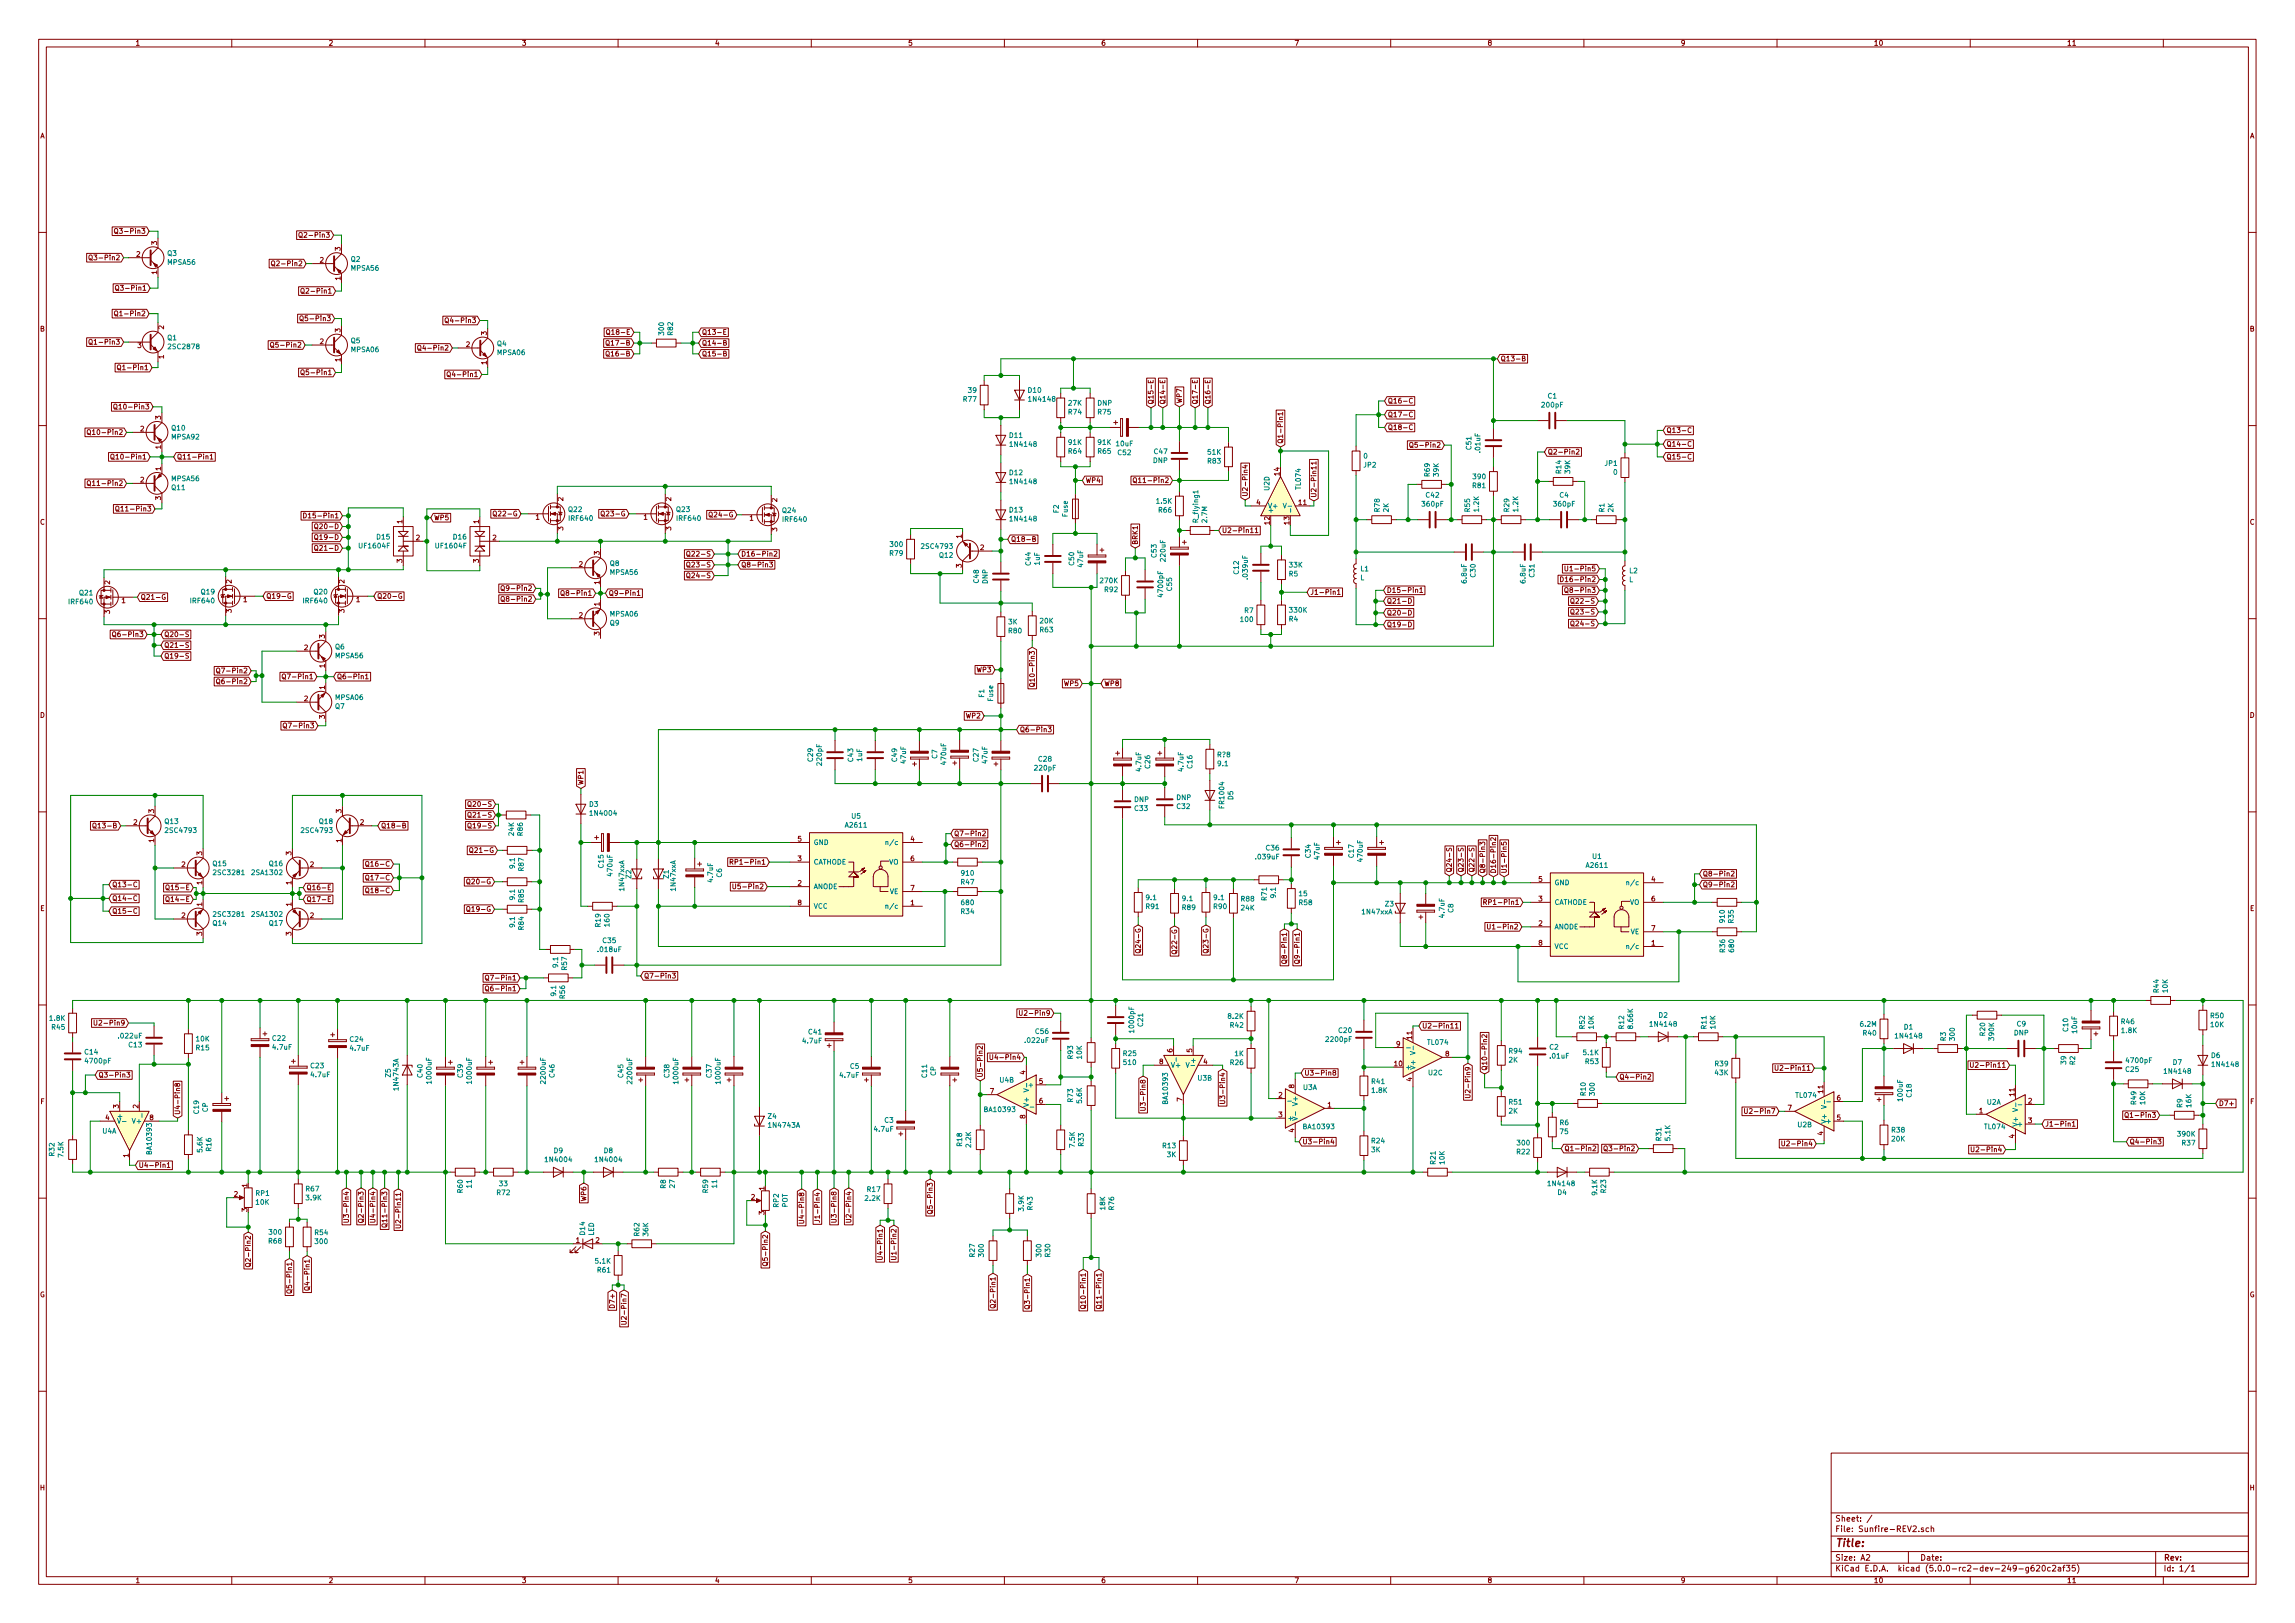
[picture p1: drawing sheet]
<svg xmlns="http://www.w3.org/2000/svg" width="594mm" height="420mm" viewBox="0 0 594 420" stroke-linecap="round" stroke-linejoin="round" font-family="sans-serif">
<defs><g id="words">
<text font-size="2.8" fill="#840000" x="475" y="400.4">Title:</text>
<g font-size="2.1" fill="#840000">
<text x="475" y="393.9">Sheet: /</text>
<text x="475" y="396.6">File: Sunfire-REV2.sch</text>
<text x="475" y="406.8">KiCad E.D.A. kicad (5.0.0-rc2-dev-249-g620c2af35)</text>
<text x="475" y="404">Size: A2</text>
<text x="497" y="404">Date:</text>
<text x="560" y="404">Rev:</text>
<text x="560" y="406.8">Id: 1/1</text>
</g>
<g font-size="1.8" fill="#840000">
<text x="35" y="11.8">1</text>
<text x="85" y="11.8">2</text>
<text x="135" y="11.8">3</text>
<text x="185" y="11.8">4</text>
<text x="235" y="11.8">5</text>
<text x="285" y="11.8">6</text>
<text x="335" y="11.8">7</text>
<text x="385" y="11.8">8</text>
<text x="435" y="11.8">9</text>
<text x="485" y="11.8">10</text>
<text x="535" y="11.8">11</text>
<text x="10.4" y="35.8">A</text>
<text x="582.4" y="35.8">A</text>
<text x="31.1" y="60.5">Q3-Pin3</text>
<text x="40.6" y="63.4" transform="rotate(-90 40.6 63.4)">3</text>
<text x="78.9" y="61.5">Q2-Pin3</text>
<text x="88.1" y="64.9" transform="rotate(-90 88.1 64.9)">3</text>
<text x="24.5" y="67.4">Q3-Pin2</text>
<text x="35.3" y="66.5">2</text>
<text x="40.6" y="71" transform="rotate(-90 40.6 71)">1</text>
<text x="71.8" y="68.9">Q2-Pin2</text>
<text x="82.8" y="68">2</text>
<text x="31.4" y="75.2">Q3-Pin1</text>
<text x="79.4" y="76">Q2-Pin1</text>
<text x="88.1" y="72.5" transform="rotate(-90 88.1 72.5)">1</text>
<text x="31.1" y="81.8">Q1-Pin2</text>
<text x="79.1" y="83.1">Q5-Pin3</text>
<text x="116.7" y="83.6">Q4-Pin3</text>
<text x="10.4" y="85.8">B</text>
<text x="24.5" y="89.2">Q1-Pin3</text>
<text x="42.4" y="85.2" transform="rotate(-90 42.4 85.2)">2</text>
<text x="71.5" y="90">Q5-Pin2</text>
<text x="82.8" y="89.1">2</text>
<text x="88.1" y="86" transform="rotate(-90 88.1 86)">3</text>
<text x="120.7" y="89.8">2</text>
<text x="126" y="86.8" transform="rotate(-90 126 86.8)">3</text>
<text x="158.1" y="89.5">Q17-B</text>
<text x="158.2" y="86.7">Q18-E</text>
<text x="181.6" y="86.7">Q13-E</text>
<text x="181.6" y="89.5">Q14-B</text>
<text x="582.4" y="85.8">B</text>
<text x="31.9" y="95.8">Q1-Pin1</text>
<text x="35.6" y="90.1">3</text>
<text x="42.4" y="92.9" transform="rotate(-90 42.4 92.9)">1</text>
<text x="88.1" y="93.6" transform="rotate(-90 88.1 93.6)">1</text>
<text x="109.6" y="90.7">Q4-Pin2</text>
<text x="126" y="94.4" transform="rotate(-90 126 94.4)">1</text>
<text x="158.1" y="92.2">Q16-B</text>
<text x="181.6" y="92.2">Q15-B</text>
<text x="388.4" y="93.5">Q13-B</text>
<text x="79.4" y="97.1">Q5-Pin1</text>
<text x="117.2" y="97.6">Q4-Pin1</text>
<text x="31.2" y="106">Q10-Pin3</text>
<text x="298.6" y="104.8" transform="rotate(-90 298.6 104.8)">Q15-E</text>
<text x="301.6" y="104.8" transform="rotate(-90 301.6 104.8)">Q14-E</text>
<text x="305.9" y="104.5" transform="rotate(-90 305.9 104.5)">WP7</text>
<text x="310" y="104.8" transform="rotate(-90 310 104.8)">Q17-E</text>
<text x="313.3" y="104.8" transform="rotate(-90 313.3 104.8)">Q16-E</text>
<text x="359.2" y="108">Q17-C</text>
<text x="359.2" y="104.4">Q16-C</text>
<text x="24.3" y="112.6">Q10-Pin2</text>
<text x="36.3" y="111.7">2</text>
<text x="41.7" y="108.6" transform="rotate(-90 41.7 108.6)">3</text>
<text x="359.2" y="111.3">Q18-C</text>
<text x="431.3" y="112.1">Q13-C</text>
<text x="30.4" y="118.9">Q10-Pin1</text>
<text x="41.7" y="116.2" transform="rotate(-90 41.7 116.2)">1</text>
<text x="45.7" y="118.9">Q11-Pin1</text>
<text x="332.1" y="115" transform="rotate(-90 332.1 115)">Q1-Pin1</text>
<text x="366.4" y="115.9">Q5-Pin2</text>
<text x="400.6" y="117.6">Q2-Pin2</text>
<text x="431.3" y="118.9">Q15-C</text>
<text x="431.3" y="115.6">Q14-C</text>
<text x="24.3" y="125.8">Q11-Pin2</text>
<text x="36.3" y="124.9">2</text>
<text x="41.7" y="121.8" transform="rotate(-90 41.7 121.8)">1</text>
<text x="280.9" y="125">WP4</text>
<text x="295.1" y="125">Q11-Pin2</text>
<text x="331.2" y="123.1" transform="rotate(-90 331.2 123.1)">14</text>
<text x="41.7" y="129.4" transform="rotate(-90 41.7 129.4)">3</text>
<text x="145.8" y="129.7" transform="rotate(-90 145.8 129.7)">2</text>
<text x="173.7" y="129.7" transform="rotate(-90 173.7 129.7)">2</text>
<text x="201.2" y="129.9" transform="rotate(-90 201.2 129.9)">2</text>
<text x="323" y="128.7" transform="rotate(-90 323 128.7)">U2-Pin4</text>
<text x="325.3" y="130.7">4</text>
<text x="336.2" y="130.7">11</text>
<text x="340.7" y="128.9" transform="rotate(-90 340.7 128.9)">U2-Pin11</text>
<text x="10.4" y="135.8">C</text>
<text x="31.7" y="132.4">Q11-Pin3</text>
<text x="80.3" y="134.2">D15-Pin1</text>
<text x="82.7" y="136.9">Q20-D</text>
<text x="104.1" y="135.5" transform="rotate(-90 104.1 135.5)">1</text>
<text x="112.3" y="134.7">WP5</text>
<text x="124" y="135.5" transform="rotate(-90 124 135.5)">1</text>
<text x="128.8" y="133.6">Q22-G</text>
<text x="138.7" y="134.5">1</text>
<text x="145.8" y="137.3" transform="rotate(-90 145.8 137.3)">3</text>
<text x="156.7" y="133.6">Q23-G</text>
<text x="166.6" y="134.5">1</text>
<text x="173.7" y="137.3" transform="rotate(-90 173.7 137.3)">3</text>
<text x="184.7" y="133.9">Q24-G</text>
<text x="194.1" y="134.8">1</text>
<text x="201.2" y="137.6" transform="rotate(-90 201.2 137.6)">3</text>
<text x="316.3" y="138">U2-Pin11</text>
<text x="328.7" y="135.8" transform="rotate(-90 328.7 135.8)">12</text>
<text x="333.8" y="135.8" transform="rotate(-90 333.8 135.8)">13</text>
<text x="582.4" y="135.8">C</text>
<text x="82.7" y="142.5">Q21-D</text>
<text x="82.7" y="139.7">Q19-D</text>
<text x="107.7" y="139.9">2</text>
<text x="127.5" y="139.9">2</text>
<text x="155.2" y="143.7" transform="rotate(-90 155.2 143.7)">3</text>
<text x="248.9" y="139.3" transform="rotate(-90 248.9 139.3)">1</text>
<text x="253.8" y="142.4">2</text>
<text x="261.6" y="140.3">Q18-B</text>
<text x="294.5" y="141.1" transform="rotate(-90 294.5 141.1)">BRK1</text>
<text x="104.1" y="145.7" transform="rotate(-90 104.1 145.7)">3</text>
<text x="124" y="145.7" transform="rotate(-90 124 145.7)">3</text>
<text x="149.9" y="146.7">2</text>
<text x="179" y="146.9">Q23-S</text>
<text x="179" y="149.6">Q24-S</text>
<text x="179" y="144.1">Q22-S</text>
<text x="191.8" y="146.9">Q8-Pin3</text>
<text x="191.8" y="144.1">D16-Pin2</text>
<text x="248.9" y="147" transform="rotate(-90 248.9 147)">3</text>
<text x="406.7" y="147.9">U1-Pin5</text>
<text x="28.4" y="151.3" transform="rotate(-90 28.4 151.3)">2</text>
<text x="36.3" y="155.2">Q21-G</text>
<text x="59.9" y="151" transform="rotate(-90 59.9 151)">2</text>
<text x="63" y="155.9">1</text>
<text x="68.9" y="155">Q19-G</text>
<text x="89.2" y="151" transform="rotate(-90 89.2 151)">2</text>
<text x="92.2" y="155.9">1</text>
<text x="97.6" y="155">Q20-G</text>
<text x="131.2" y="153">Q9-Pin2</text>
<text x="131.2" y="155.7">Q8-Pin2</text>
<text x="146.7" y="154.2">Q8-Pin1</text>
<text x="155.2" y="151.3" transform="rotate(-90 155.2 151.3)">1</text>
<text x="157.5" y="154.2">Q9-Pin1</text>
<text x="339.1" y="154">J1-Pin1</text>
<text x="358.9" y="153.5">D15-Pin1</text>
<text x="405.7" y="150.7">D16-Pin2</text>
<text x="406.6" y="153.5">Q8-Pin3</text>
<text x="28.4" y="158.9" transform="rotate(-90 28.4 158.9)">3</text>
<text x="31.5" y="156.1">1</text>
<text x="59.9" y="158.6" transform="rotate(-90 59.9 158.6)">3</text>
<text x="89.2" y="158.6" transform="rotate(-90 89.2 158.6)">3</text>
<text x="149.9" y="159.9">2</text>
<text x="155.2" y="156.9" transform="rotate(-90 155.2 156.9)">1</text>
<text x="358.9" y="159.3">Q20-D</text>
<text x="358.9" y="156.3">Q21-D</text>
<text x="407.9" y="159">Q23-S</text>
<text x="407.9" y="156.3">Q22-S</text>
<text x="30.6" y="164.9">Q6-Pin3</text>
<text x="42.4" y="167.7">Q21-S</text>
<text x="42.4" y="164.9">Q20-S</text>
<text x="84.1" y="165.2" transform="rotate(-90 84.1 165.2)">3</text>
<text x="155.2" y="164.5" transform="rotate(-90 155.2 164.5)">3</text>
<text x="358.9" y="162.3">Q19-D</text>
<text x="407.9" y="162.1">Q24-S</text>
<text x="42.4" y="170.5">Q19-S</text>
<text x="78.8" y="168.3">2</text>
<text x="84.1" y="172.9" transform="rotate(-90 84.1 172.9)">1</text>
<text x="57.6" y="177.1">Q6-Pin2</text>
<text x="57.6" y="174.3">Q7-Pin2</text>
<text x="74.6" y="175.8">Q7-Pin1</text>
<text x="84.1" y="178.5" transform="rotate(-90 84.1 178.5)">1</text>
<text x="87.1" y="175.8">Q6-Pin1</text>
<text x="252.9" y="174">WP3</text>
<text x="267.8" y="176" transform="rotate(-90 267.8 176)">Q10-Pin3</text>
<text x="275.5" y="177.6">WP5</text>
<text x="285.8" y="177.6">WP8</text>
<text x="10.4" y="185.8">D</text>
<text x="78.8" y="181.5">2</text>
<text x="250.1" y="186">WP2</text>
<text x="582.4" y="185.8">D</text>
<text x="74.8" y="188.5">Q7-Pin3</text>
<text x="84.1" y="186.1" transform="rotate(-90 84.1 186.1)">3</text>
<text x="263.9" y="189.5">Q6-Pin3</text>
<text x="151" y="203.3" transform="rotate(-90 151 203.3)">WP1</text>
<text x="122.4" y="208.8">Q20-S</text>
<text x="25.2" y="214.4">Q13-B</text>
<text x="34.6" y="213.5">2</text>
<text x="39.9" y="210.5" transform="rotate(-90 39.9 210.5)">3</text>
<text x="88.4" y="210.5" transform="rotate(-90 88.4 210.5)">3</text>
<text x="93.2" y="213.5">2</text>
<text x="98.6" y="214.4">Q18-B</text>
<text x="122.4" y="211.6">Q21-S</text>
<text x="122.4" y="214.4">Q19-S</text>
<text x="39.9" y="218.1" transform="rotate(-90 39.9 218.1)">1</text>
<text x="52.3" y="221.4" transform="rotate(-90 52.3 221.4)">3</text>
<text x="75.4" y="221.4" transform="rotate(-90 75.4 221.4)">3</text>
<text x="88.4" y="218.1" transform="rotate(-90 88.4 218.1)">1</text>
<text x="122.7" y="220.8">Q21-G</text>
<text x="206.5" y="217.8">5</text>
<text x="235.7" y="217.8">4</text>
<text x="246.9" y="219.2">Q6-Pin2</text>
<text x="246.9" y="216.5">Q7-Pin2</text>
<text x="47" y="224.5">2</text>
<text x="80.3" y="224.5">2</text>
<text x="95.9" y="227.9">Q17-C</text>
<text x="95.9" y="224.3">Q16-C</text>
<text x="190.6" y="223.8">RP1-Pin1</text>
<text x="206.5" y="222.9">3</text>
<text x="235.7" y="222.9">6</text>
<text x="375.8" y="225.9" transform="rotate(-90 375.8 225.9)">Q24-S</text>
<text x="378.8" y="225.9" transform="rotate(-90 378.8 225.9)">Q23-S</text>
<text x="381.6" y="225.9" transform="rotate(-90 381.6 225.9)">Q22-S</text>
<text x="384.4" y="226.2" transform="rotate(-90 384.4 226.2)">Q8-Pin3</text>
<text x="387.2" y="226.2" transform="rotate(-90 387.2 226.2)">D16-Pin2</text>
<text x="390" y="226.2" transform="rotate(-90 390 226.2)">U1-Pin5</text>
<text x="440.7" y="226.9">Q8-Pin2</text>
<text x="29" y="233.2">Q14-C</text>
<text x="29" y="229.7">Q13-C</text>
<text x="44.1" y="230.4">Q15-E</text>
<text x="44.1" y="233.5">Q14-E</text>
<text x="52.3" y="229" transform="rotate(-90 52.3 229)">1</text>
<text x="75.4" y="229" transform="rotate(-90 75.4 229)">1</text>
<text x="79.3" y="233.5">Q17-E</text>
<text x="79.3" y="230.4">Q16-E</text>
<text x="95.9" y="231.2">Q18-C</text>
<text x="121.9" y="228.9">Q20-G</text>
<text x="191.3" y="230.2">U5-Pin2</text>
<text x="206.5" y="229.3">2</text>
<text x="235.7" y="230.5">7</text>
<text x="398.3" y="233.3">3</text>
<text x="398.3" y="228.3">5</text>
<text x="427.5" y="228.3">4</text>
<text x="427.5" y="233.3">6</text>
<text x="440.7" y="229.7">Q9-Pin2</text>
<text x="10.4" y="235.8">E</text>
<text x="29" y="236.5">Q15-C</text>
<text x="47" y="237.7">2</text>
<text x="52.3" y="234.6" transform="rotate(-90 52.3 234.6)">1</text>
<text x="75.4" y="234.6" transform="rotate(-90 75.4 234.6)">1</text>
<text x="80.3" y="237.7">2</text>
<text x="121.9" y="236">Q19-G</text>
<text x="206.5" y="234.4">8</text>
<text x="235.7" y="234.4">1</text>
<text x="385.6" y="234.2">RP1-Pin1</text>
<text x="398.3" y="239.7">2</text>
<text x="582.4" y="235.8">E</text>
<text x="52.3" y="242.2" transform="rotate(-90 52.3 242.2)">3</text>
<text x="75.4" y="242.2" transform="rotate(-90 75.4 242.2)">3</text>
<text x="295.3" y="245.5" transform="rotate(-90 295.3 245.5)">Q24-G</text>
<text x="304.7" y="245.8" transform="rotate(-90 304.7 245.8)">Q22-G</text>
<text x="312.8" y="245.5" transform="rotate(-90 312.8 245.5)">Q23-G</text>
<text x="386.6" y="240.6">U1-Pin2</text>
<text x="398.3" y="244.8">8</text>
<text x="427.5" y="244.8">1</text>
<text x="427.5" y="241">7</text>
<text x="333.1" y="247.9" transform="rotate(-90 333.1 247.9)">Q8-Pin1</text>
<text x="336.4" y="247.9" transform="rotate(-90 336.4 247.9)">Q9-Pin1</text>
<text x="127.2" y="256.6">Q6-Pin1</text>
<text x="127.2" y="253.8">Q7-Pin1</text>
<text x="166.6" y="253.3">Q7-Pin3</text>
<text x="265.4" y="262.9">U2-Pin9</text>
<text x="25.9" y="265.5">U2-Pin9</text>
<text x="365.5" y="269" transform="rotate(-90 365.5 269)">11</text>
<text x="368.1" y="266.2">U2-Pin11</text>
<text x="257.8" y="274.4">U4-Pin4</text>
<text x="300.1" y="275.5">8</text>
<text x="303.5" y="272.4" transform="rotate(-90 303.5 272.4)">6</text>
<text x="308.6" y="272.4" transform="rotate(-90 308.6 272.4)">5</text>
<text x="311.6" y="275.5">4</text>
<text x="361.5" y="270.9">9</text>
<text x="374.2" y="273.5">8</text>
<text x="25.4" y="278.9">Q3-Pin3</text>
<text x="254.4" y="279" transform="rotate(-90 254.4 279)">U5-Pin2</text>
<text x="265.4" y="278.1" transform="rotate(-90 265.4 278.1)">4</text>
<text x="269" y="280.6">5</text>
<text x="335" y="281.7" transform="rotate(-90 335 281.7)">8</text>
<text x="337.6" y="278.4">U3-Pin8</text>
<text x="361" y="276">10</text>
<text x="365.5" y="279.9" transform="rotate(-90 365.5 279.9)">4</text>
<text x="384.9" y="277.3" transform="rotate(-90 384.9 277.3)">Q10-Pin2</text>
<text x="419.1" y="279.4">Q4-Pin2</text>
<text x="461.3" y="277.2">U2-Pin11</text>
<text x="511.8" y="276.4">U2-Pin11</text>
<text x="10.5" y="285.8">F</text>
<text x="30.7" y="286.9" transform="rotate(-90 30.7 286.9)">3</text>
<text x="35.8" y="286.9" transform="rotate(-90 35.8 286.9)">2</text>
<text x="256.3" y="283.1">7</text>
<text x="269" y="285.7">6</text>
<text x="296.5" y="285.9" transform="rotate(-90 296.5 285.9)">U3-Pin8</text>
<text x="306.1" y="285.1" transform="rotate(-90 306.1 285.1)">7</text>
<text x="317.1" y="284.1" transform="rotate(-90 317.1 284.1)">U3-Pin4</text>
<text x="331" y="284.1">2</text>
<text x="343.7" y="286.7">1</text>
<text x="380.6" y="282.6" transform="rotate(-90 380.6 282.6)">U2-Pin9</text>
<text x="462.8" y="287.4">7</text>
<text x="471.9" y="282.9" transform="rotate(-90 471.9 282.9)">11</text>
<text x="475.5" y="284.9">6</text>
<text x="521.5" y="283.7" transform="rotate(-90 521.5 283.7)">11</text>
<text x="525" y="285.7">2</text>
<text x="574.3" y="286.3">D7+</text>
<text x="582.5" y="285.8">F</text>
<text x="27.3" y="290">4</text>
<text x="38.8" y="290">8</text>
<text x="46.6" y="288.7" transform="rotate(-90 46.6 288.7)">U4-Pin8</text>
<text x="265.4" y="289.6" transform="rotate(-90 265.4 289.6)">8</text>
<text x="331" y="289.2">3</text>
<text x="335" y="293.1" transform="rotate(-90 335 293.1)">4</text>
<text x="453.1" y="288.3">U2-Pin7</text>
<text x="471.9" y="293.9" transform="rotate(-90 471.9 293.9)">4</text>
<text x="475.5" y="290">5</text>
<text x="512.3" y="288.2">1</text>
<text x="525" y="290.7">3</text>
<text x="529.4" y="291.6">J1-Pin1</text>
<text x="551.6" y="289.3">Q1-Pin3</text>
<text x="33.3" y="299.6" transform="rotate(-90 33.3 299.6)">1</text>
<text x="337.1" y="296.2">U3-Pin4</text>
<text x="404.9" y="298">Q1-Pin2</text>
<text x="416.7" y="298">Q3-Pin2</text>
<text x="462.8" y="296.7">U2-Pin4</text>
<text x="511.8" y="298.2">U2-Pin4</text>
<text x="521.5" y="294.7" transform="rotate(-90 521.5 294.7)">4</text>
<text x="551.2" y="296.2">Q4-Pin3</text>
<text x="35.8" y="302.3">U4-Pin1</text>
<text x="60.6" y="309.8">2</text>
<text x="64" y="307.4" transform="rotate(-90 64 307.4)">1</text>
<text x="151.8" y="310.9" transform="rotate(-90 151.8 310.9)">WP6</text>
<text x="194.5" y="310.6">2</text>
<text x="197.9" y="308.1" transform="rotate(-90 197.9 308.1)">1</text>
<text x="64" y="313.7" transform="rotate(-90 64 313.7)">3</text>
<text x="90.3" y="314.9" transform="rotate(-90 90.3 314.9)">U3-Pin4</text>
<text x="94.1" y="315" transform="rotate(-90 94.1 315)">Q2-Pin3</text>
<text x="97.2" y="314.9" transform="rotate(-90 97.2 314.9)">U4-Pin4</text>
<text x="100.2" y="316" transform="rotate(-90 100.2 316)">Q11-Pin3</text>
<text x="103.8" y="316.1" transform="rotate(-90 103.8 316.1)">U2-Pin11</text>
<text x="197.9" y="314.5" transform="rotate(-90 197.9 314.5)">3</text>
<text x="208.2" y="315.1" transform="rotate(-90 208.2 315.1)">U4-Pin8</text>
<text x="212.2" y="314.8" transform="rotate(-90 212.2 314.8)">J1-Pin4</text>
<text x="216.5" y="314.9" transform="rotate(-90 216.5 314.9)">U3-Pin8</text>
<text x="220.3" y="314.9" transform="rotate(-90 220.3 314.9)">U2-Pin4</text>
<text x="241.4" y="312.7" transform="rotate(-90 241.4 312.7)">Q5-Pin3</text>
<text x="149.1" y="321.7">1</text>
<text x="154.2" y="321.7">2</text>
<text x="64.9" y="326.4" transform="rotate(-90 64.9 326.4)">Q2-Pin2</text>
<text x="198.8" y="326.2" transform="rotate(-90 198.8 326.2)">Q5-Pin2</text>
<text x="228.5" y="324.5" transform="rotate(-90 228.5 324.5)">U4-Pin1</text>
<text x="232" y="324.5" transform="rotate(-90 232 324.5)">U1-Pin2</text>
<text x="10.3" y="335.8">G</text>
<text x="75.6" y="333.3" transform="rotate(-90 75.6 333.3)">Q5-Pin1</text>
<text x="80.1" y="332.5" transform="rotate(-90 80.1 332.5)">Q4-Pin1</text>
<text x="582.3" y="335.8">G</text>
<text x="159.1" y="338" transform="rotate(-90 159.1 338)">D7+</text>
<text x="162.2" y="341.3" transform="rotate(-90 162.2 341.3)">U2-Pin7</text>
<text x="257.7" y="337.1" transform="rotate(-90 257.7 337.1)">Q2-Pin1</text>
<text x="266.6" y="337.3" transform="rotate(-90 266.6 337.3)">Q3-Pin1</text>
<text x="281.1" y="337" transform="rotate(-90 281.1 337)">Q10-Pin1</text>
<text x="285.1" y="337" transform="rotate(-90 285.1 337)">Q11-Pin1</text>
<text x="10.4" y="385.8">H</text>
<text x="582.4" y="385.8">H</text>
<text x="35" y="409.8">1</text>
<text x="85" y="409.8">2</text>
<text x="135" y="409.8">3</text>
<text x="185" y="409.8">4</text>
<text x="235" y="409.8">5</text>
<text x="285" y="409.8">6</text>
<text x="335" y="409.8">7</text>
<text x="385" y="409.8">8</text>
<text x="435" y="409.8">9</text>
<text x="485" y="409.8">10</text>
<text x="535" y="409.8">11</text>
</g>
<g font-size="1.8" fill="#008484">
<text x="43.4" y="66.2">Q3</text>
<text x="43.5" y="68.5">MPSA56</text>
<text x="90.9" y="67.8">Q2</text>
<text x="91" y="70.1">MPSA56</text>
<text x="43.4" y="88.1">Q1</text>
<text x="90.9" y="88.8">Q5</text>
<text x="128.7" y="89.6">Q4</text>
<text x="171.9" y="86.6" transform="rotate(-90 171.9 86.6)">300</text>
<text x="174.2" y="86.7" transform="rotate(-90 174.2 86.7)">R82</text>
<text x="43.9" y="90.4">2SC2878</text>
<text x="91" y="91.2">MPSA06</text>
<text x="128.8" y="91.9">MPSA06</text>
<text x="250.7" y="101.7">39</text>
<text x="266.2" y="101.7">D10</text>
<text x="249.4" y="104">R77</text>
<text x="266.6" y="104">1N4148</text>
<text x="276.6" y="107.3">R74</text>
<text x="276.6" y="105">27K</text>
<text x="284.1" y="105">DNP</text>
<text x="284.3" y="107.3">R75</text>
<text x="399.3" y="105.5">200pF</text>
<text x="400.7" y="103.2">C1</text>
<text x="44.5" y="113.8">MPSA92</text>
<text x="44.5" y="111.4">Q10</text>
<text x="261.4" y="113.4">D11</text>
<text x="261.7" y="115.7">1N4148</text>
<text x="276.6" y="117.5">R64</text>
<text x="276.6" y="115.2">91K</text>
<text x="284.3" y="117.5">R65</text>
<text x="284.3" y="115.2">91K</text>
<text x="289" y="115.5">10uF</text>
<text x="289.4" y="117.8">C52</text>
<text x="298.5" y="119.9">DNP</text>
<text x="298.8" y="117.5">C47</text>
<text x="312.7" y="117.7">51K</text>
<text x="353" y="118.7">0</text>
<text x="380.9" y="116.3" transform="rotate(-90 380.9 116.3)">C51</text>
<text x="383.2" y="117" transform="rotate(-90 383.2 117)">.01uF</text>
<text x="44.5" y="124.6">MPSA56</text>
<text x="261.4" y="123">D12</text>
<text x="261.7" y="125.3">1N4148</text>
<text x="312.7" y="120">R83</text>
<text x="353" y="121">JP2</text>
<text x="370.1" y="123.3" transform="rotate(-90 370.1 123.3)">R69</text>
<text x="372.4" y="123.3" transform="rotate(-90 372.4 123.3)">39K</text>
<text x="381.4" y="124">390</text>
<text x="404.1" y="122.5" transform="rotate(-90 404.1 122.5)">R14</text>
<text x="406.5" y="122.5" transform="rotate(-90 406.5 122.5)">39K</text>
<text x="415.5" y="120.6">JP1</text>
<text x="417.7" y="122.9">0</text>
<text x="44.5" y="126.9">Q11</text>
<text x="299.4" y="130.4">1.5K</text>
<text x="328.2" y="131.6">V+</text>
<text x="328.6" y="126.9" transform="rotate(-90 328.6 126.9)">U2D</text>
<text x="336.7" y="126.6" transform="rotate(-90 336.7 126.6)">TL074</text>
<text x="368.3" y="131.1">360pF</text>
<text x="369.2" y="128.8">C42</text>
<text x="381.3" y="126.4">R81</text>
<text x="402.3" y="131.1">360pF</text>
<text x="403.8" y="128.8">C4</text>
<text x="147.2" y="132.5">Q22</text>
<text x="147.4" y="134.8">IRF640</text>
<text x="175.2" y="132.5">Q23</text>
<text x="175.4" y="134.8">IRF640</text>
<text x="202.6" y="132.8">Q24</text>
<text x="202.8" y="135.1">IRF640</text>
<text x="261.4" y="132.7">D13</text>
<text x="261.7" y="135">1N4148</text>
<text x="274.1" y="132.8" transform="rotate(-90 274.1 132.8)">F2</text>
<text x="276.4" y="133.8" transform="rotate(-90 276.4 133.8)">Fuse</text>
<text x="300" y="132.7">R66</text>
<text x="310.2" y="135.1" transform="rotate(-90 310.2 135.1)">R_flying1</text>
<text x="312.5" y="135.2" transform="rotate(-90 312.5 135.2)">2.7M</text>
<text x="329.6" y="133" transform="rotate(-90 329.6 133)">+</text>
<text x="357.1" y="132.5" transform="rotate(-90 357.1 132.5)">R78</text>
<text x="359.5" y="132.6" transform="rotate(-90 359.5 132.6)">2K</text>
<text x="380.5" y="132.5" transform="rotate(-90 380.5 132.5)">R55</text>
<text x="382.8" y="132.4" transform="rotate(-90 382.8 132.4)">1.2K</text>
<text x="390.7" y="132.5" transform="rotate(-90 390.7 132.5)">R29</text>
<text x="393" y="132.4" transform="rotate(-90 393 132.4)">1.2K</text>
<text x="415.3" y="132.6" transform="rotate(-90 415.3 132.6)">R1</text>
<text x="417.6" y="132.6" transform="rotate(-90 417.6 132.6)">2K</text>
<text x="93.2" y="142">UF1604F</text>
<text x="97.6" y="139.6">D15</text>
<text x="113" y="142">UF1604F</text>
<text x="117.4" y="139.6">D16</text>
<text x="230.4" y="143.9">R79</text>
<text x="230.6" y="141.6">300</text>
<text x="238.8" y="142.1">2SC4793</text>
<text x="157.9" y="146.5">Q8</text>
<text x="158" y="148.8">MPSA56</text>
<text x="243.2" y="144.4">Q12</text>
<text x="266.8" y="146.3" transform="rotate(-90 266.8 146.3)">C44</text>
<text x="269.1" y="146.3" transform="rotate(-90 269.1 146.3)">1uF</text>
<text x="278.1" y="146.3" transform="rotate(-90 278.1 146.3)">C50</text>
<text x="280.4" y="146.7" transform="rotate(-90 280.4 146.7)">47uF</text>
<text x="299.4" y="144.3" transform="rotate(-90 299.4 144.3)">C53</text>
<text x="301.7" y="145.2" transform="rotate(-90 301.7 145.2)">220uF</text>
<text x="320.7" y="148.6" transform="rotate(-90 320.7 148.6)">C12</text>
<text x="323" y="149.7" transform="rotate(-90 323 149.7)">.039uF</text>
<text x="333.7" y="149.2">R5</text>
<text x="333.8" y="146.9">33K</text>
<text x="352.2" y="147.9">L1</text>
<text x="382" y="149.4" transform="rotate(-90 382 149.4)">C30</text>
<text x="397.2" y="149.4" transform="rotate(-90 397.2 149.4)">C31</text>
<text x="421.8" y="148.4">L2</text>
<text x="20.6" y="154.1">Q21</text>
<text x="52.1" y="153.9">Q19</text>
<text x="81.3" y="153.9">Q20</text>
<text x="253.4" y="150.9" transform="rotate(-90 253.4 150.9)">C48</text>
<text x="255.7" y="151.1" transform="rotate(-90 255.7 151.1)">DNP</text>
<text x="284.9" y="151">270K</text>
<text x="286" y="153.3">R92</text>
<text x="301.1" y="154.3" transform="rotate(-90 301.1 154.3)">4700pF</text>
<text x="303.4" y="152.9" transform="rotate(-90 303.4 152.9)">C55</text>
<text x="352.1" y="150.2">L</text>
<text x="379.7" y="150.8" transform="rotate(-90 379.7 150.8)">6.8uF</text>
<text x="394.9" y="150.8" transform="rotate(-90 394.9 150.8)">6.8uF</text>
<text x="421.7" y="150.7">L</text>
<text x="18" y="156.4">IRF640</text>
<text x="49.5" y="156.2">IRF640</text>
<text x="78.7" y="156.2">IRF640</text>
<text x="157.9" y="161.9">Q9</text>
<text x="158" y="159.6">MPSA06</text>
<text x="261.1" y="161.6">3K</text>
<text x="269.3" y="161.4">20K</text>
<text x="321.2" y="161">100</text>
<text x="322.2" y="158.7">R7</text>
<text x="333.7" y="160.9">R4</text>
<text x="333.9" y="158.6">330K</text>
<text x="261.1" y="163.9">R80</text>
<text x="269.3" y="163.7">R63</text>
<text x="86.8" y="168.1">Q6</text>
<text x="86.9" y="170.4">MPSA56</text>
<text x="86.8" y="183.5">Q7</text>
<text x="86.9" y="181.2">MPSA06</text>
<text x="254.8" y="180.5" transform="rotate(-90 254.8 180.5)">F1</text>
<text x="257.1" y="181.6" transform="rotate(-90 257.1 181.6)">Fuse</text>
<text x="210.4" y="197.1" transform="rotate(-90 210.4 197.1)">C29</text>
<text x="220.9" y="197.1" transform="rotate(-90 220.9 197.1)">C43</text>
<text x="223.2" y="197.1" transform="rotate(-90 223.2 197.1)">1uF</text>
<text x="232.2" y="197.1" transform="rotate(-90 232.2 197.1)">C49</text>
<text x="234.5" y="197.6" transform="rotate(-90 234.5 197.6)">47uF</text>
<text x="242.6" y="196.4" transform="rotate(-90 242.6 196.4)">C7</text>
<text x="244.9" y="197.8" transform="rotate(-90 244.9 197.8)">470uF</text>
<text x="253.3" y="197.1" transform="rotate(-90 253.3 197.1)">C27</text>
<text x="255.6" y="197.6" transform="rotate(-90 255.6 197.6)">47uF</text>
<text x="268.9" y="197.1">C28</text>
<text x="315.1" y="196">R?8</text>
<text x="212.8" y="198" transform="rotate(-90 212.8 198)">220pF</text>
<text x="268" y="199.5">220pF</text>
<text x="295.4" y="199.6" transform="rotate(-90 295.4 199.6)">4.7uF</text>
<text x="297.7" y="198.9" transform="rotate(-90 297.7 198.9)">C26</text>
<text x="306.3" y="199.6" transform="rotate(-90 306.3 199.6)">4.7uF</text>
<text x="308.7" y="198.9" transform="rotate(-90 308.7 198.9)">C16</text>
<text x="315.3" y="198.3">9.1</text>
<text x="152.6" y="208.9">D3</text>
<text x="293.6" y="207.6">DNP</text>
<text x="293.8" y="209.9">C33</text>
<text x="304.6" y="207.1">DNP</text>
<text x="304.7" y="209.4">C32</text>
<text x="316.9" y="209" transform="rotate(-90 316.9 209)">FR1004</text>
<text x="319.2" y="207" transform="rotate(-90 319.2 207)">D5</text>
<text x="42.7" y="213.3">Q13</text>
<text x="43.1" y="215.6">2SC4793</text>
<text x="78.3" y="215.6">2SC4793</text>
<text x="82.7" y="213.3">Q18</text>
<text x="153" y="211.2">1N4004</text>
<text x="219" y="214.2">A2611</text>
<text x="220.5" y="211.9">U5</text>
<text x="133" y="216.3" transform="rotate(-90 133 216.3)">24K</text>
<text x="135.3" y="216.3" transform="rotate(-90 135.3 216.3)">R86</text>
<text x="210.6" y="218.7">GND</text>
<text x="230.1" y="218.7">n/c</text>
<text x="327.8" y="220.2">C36</text>
<text x="339.3" y="222" transform="rotate(-90 339.3 222)">C34</text>
<text x="350.4" y="222" transform="rotate(-90 350.4 222)">C17</text>
<text x="55.2" y="224.2">Q15</text>
<text x="55.5" y="226.5">2SC3281</text>
<text x="65.4" y="226.5">2SA1302</text>
<text x="69.7" y="224.2">Q16</text>
<text x="133.3" y="224.7" transform="rotate(-90 133.3 224.7)">9.1</text>
<text x="135.6" y="225.4" transform="rotate(-90 135.6 225.4)">R87</text>
<text x="156.2" y="224.6" transform="rotate(-90 156.2 224.6)">C15</text>
<text x="158.5" y="226.6" transform="rotate(-90 158.5 226.6)">470uF</text>
<text x="163.4" y="227.3" transform="rotate(-90 163.4 227.3)">Z2</text>
<text x="173.1" y="227.3" transform="rotate(-90 173.1 227.3)">Z1</text>
<text x="186.9" y="227.1" transform="rotate(-90 186.9 227.1)">C6</text>
<text x="210.6" y="223.8">CATHODE</text>
<text x="230.1" y="223.8">VO</text>
<text x="249" y="226.7">910</text>
<text x="325.2" y="222.5">.039uF</text>
<text x="341.6" y="222.4" transform="rotate(-90 341.6 222.4)">47uF</text>
<text x="352.8" y="222.9" transform="rotate(-90 352.8 222.9)">470uF</text>
<text x="410.8" y="224.7">A2611</text>
<text x="412.3" y="222.3">U1</text>
<text x="133.3" y="232.8" transform="rotate(-90 133.3 232.8)">9.1</text>
<text x="135.6" y="233.6" transform="rotate(-90 135.6 233.6)">R85</text>
<text x="161.6" y="230.5" transform="rotate(-90 161.6 230.5)">1N47xxA</text>
<text x="174.9" y="230.5" transform="rotate(-90 174.9 230.5)">1N47xxA</text>
<text x="184.6" y="228.3" transform="rotate(-90 184.6 228.3)">4.7uF</text>
<text x="210.6" y="230.2">ANODE</text>
<text x="230.3" y="231.4">VE</text>
<text x="248.8" y="229">R47</text>
<text x="296.8" y="233">9.1</text>
<text x="306.2" y="233.3">9.1</text>
<text x="314.3" y="233">9.1</text>
<text x="321.3" y="233.4">R88</text>
<text x="327.9" y="233.1" transform="rotate(-90 327.9 233.1)">R71</text>
<text x="330.3" y="232.3" transform="rotate(-90 330.3 232.3)">9.1</text>
<text x="336.3" y="232">15</text>
<text x="402.3" y="229.2">GND</text>
<text x="421.9" y="229.2">n/c</text>
<text x="55.2" y="239.6">Q14</text>
<text x="55.5" y="237.3">2SC3281</text>
<text x="65.4" y="237.3">2SA1302</text>
<text x="69.7" y="239.6">Q17</text>
<text x="133.3" y="239.9" transform="rotate(-90 133.3 239.9)">9.1</text>
<text x="155.5" y="239.9" transform="rotate(-90 155.5 239.9)">R19</text>
<text x="157.8" y="239.7" transform="rotate(-90 157.8 239.7)">160</text>
<text x="210.6" y="235.2">VCC</text>
<text x="230.1" y="235.2">n/c</text>
<text x="248.8" y="236.6">R34</text>
<text x="249" y="234.3">680</text>
<text x="296.7" y="235.3">R91</text>
<text x="306.1" y="235.6">R89</text>
<text x="314.2" y="235.3">R90</text>
<text x="321.3" y="235.7">24K</text>
<text x="336.3" y="234.3">R58</text>
<text x="352.7" y="236.7">1N47xxA</text>
<text x="358.6" y="234.7">Z3</text>
<text x="373.9" y="237.4" transform="rotate(-90 373.9 237.4)">4.7uF</text>
<text x="376.2" y="236.2" transform="rotate(-90 376.2 236.2)">C8</text>
<text x="402.3" y="234.2">CATHODE</text>
<text x="421.9" y="234.2">VO</text>
<text x="446.5" y="238.7" transform="rotate(-90 446.5 238.7)">910</text>
<text x="448.8" y="238.9" transform="rotate(-90 448.8 238.9)">R35</text>
<text x="135.6" y="240.7" transform="rotate(-90 135.6 240.7)">R84</text>
<text x="156.1" y="244.1">C35</text>
<text x="402.3" y="240.6">ANODE</text>
<text x="402.3" y="245.7">VCC</text>
<text x="421.9" y="245.7">n/c</text>
<text x="422.1" y="241.9">VE</text>
<text x="144.4" y="250.4" transform="rotate(-90 144.4 250.4)">9.1</text>
<text x="146.8" y="251.1" transform="rotate(-90 146.8 251.1)">R57</text>
<text x="154.9" y="246.4">.018uF</text>
<text x="446.6" y="246.5" transform="rotate(-90 446.6 246.5)">R36</text>
<text x="448.9" y="246.3" transform="rotate(-90 448.9 246.3)">680</text>
<text x="143.9" y="257.7" transform="rotate(-90 143.9 257.7)">9.1</text>
<text x="558.8" y="256.9" transform="rotate(-90 558.8 256.9)">R44</text>
<text x="561.1" y="256.9" transform="rotate(-90 561.1 256.9)">10K</text>
<text x="146.3" y="258.5" transform="rotate(-90 146.3 258.5)">R56</text>
<text x="318" y="263.7">8.2K</text>
<text x="429.4" y="263.5">D2</text>
<text x="572.3" y="263.6">R50</text>
<text x="12.9" y="264.3">1.8K</text>
<text x="13.5" y="266.6">R45</text>
<text x="30.8" y="268.8">.022uF</text>
<text x="50.8" y="269.6">10K</text>
<text x="70.6" y="269.4">C22</text>
<text x="90.7" y="269.7">C24</text>
<text x="209.4" y="267.8">C41</text>
<text x="265.5" y="270">.022uF</text>
<text x="268.1" y="267.7">C56</text>
<text x="293.6" y="267.1" transform="rotate(-90 293.6 267.1)">1000pF</text>
<text x="295.9" y="265.7" transform="rotate(-90 295.9 265.7)">C21</text>
<text x="318.5" y="266.1">R42</text>
<text x="343.5" y="269.7">2200pF</text>
<text x="346.6" y="267.4">C20</text>
<text x="410.2" y="266.3" transform="rotate(-90 410.2 266.3)">R52</text>
<text x="412.5" y="266.3" transform="rotate(-90 412.5 266.3)">10K</text>
<text x="420.4" y="266.3" transform="rotate(-90 420.4 266.3)">R12</text>
<text x="422.7" y="266.1" transform="rotate(-90 422.7 266.1)">8.66K</text>
<text x="427.4" y="265.8">1N4148</text>
<text x="441.7" y="266.3" transform="rotate(-90 441.7 266.3)">R11</text>
<text x="444" y="266.3" transform="rotate(-90 444 266.3)">10K</text>
<text x="481.6" y="265.8">6.2M</text>
<text x="482.3" y="268.1">R40</text>
<text x="490.9" y="268.8">1N4148</text>
<text x="492.9" y="266.5">D1</text>
<text x="503.7" y="269.5" transform="rotate(-90 503.7 269.5)">R3</text>
<text x="506" y="269.2" transform="rotate(-90 506 269.2)">300</text>
<text x="513.9" y="268.1" transform="rotate(-90 513.9 268.1)">R20</text>
<text x="516.2" y="269.2" transform="rotate(-90 516.2 269.2)">390K</text>
<text x="521.4" y="268">DNP</text>
<text x="522.1" y="265.7">C9</text>
<text x="535.4" y="267" transform="rotate(-90 535.4 267)">C10</text>
<text x="537.7" y="267.4" transform="rotate(-90 537.7 267.4)">10uF</text>
<text x="549.2" y="265.1">R46</text>
<text x="549.2" y="267.4">1.8K</text>
<text x="572.3" y="265.9">10K</text>
<text x="22" y="273">C14</text>
<text x="22.3" y="275.3">4700pF</text>
<text x="33.4" y="271.1">C13</text>
<text x="50.8" y="271.9">R15</text>
<text x="70.7" y="271.7">4.7uF</text>
<text x="90.8" y="272">4.7uF</text>
<text x="207.9" y="270.1">4.7uF</text>
<text x="277.7" y="274.1" transform="rotate(-90 277.7 274.1)">R93</text>
<text x="280.1" y="274.1" transform="rotate(-90 280.1 274.1)">10K</text>
<text x="290.8" y="273.4">R25</text>
<text x="291" y="275.7">510</text>
<text x="304.4" y="274.7" transform="rotate(-90 304.4 274.7)">_</text>
<text x="309.5" y="274.8" transform="rotate(-90 309.5 274.8)">+</text>
<text x="318.5" y="275.7">R26</text>
<text x="319.6" y="273.4">1K</text>
<text x="369.6" y="270.5">TL074</text>
<text x="390.6" y="275">2K</text>
<text x="390.7" y="272.7">R94</text>
<text x="401.1" y="271.7">C2</text>
<text x="401.3" y="274">.01uF</text>
<text x="409.9" y="273.1">5.1K</text>
<text x="410.5" y="275.5">R53</text>
<text x="534.8" y="275.5" transform="rotate(-90 534.8 275.5)">39</text>
<text x="537.2" y="275.7" transform="rotate(-90 537.2 275.7)">R2</text>
<text x="550.6" y="275.2">4700pF</text>
<text x="562.5" y="275.7">D7</text>
<text x="572.4" y="273.9">D6</text>
<text x="80.5" y="276.5">C23</text>
<text x="80.6" y="278.9">4.7uF</text>
<text x="101.1" y="278.8" transform="rotate(-90 101.1 278.8)">Z5</text>
<text x="109.4" y="278.9" transform="rotate(-90 109.4 278.9)">C40</text>
<text x="111.7" y="280.3" transform="rotate(-90 111.7 280.3)">1000uF</text>
<text x="119.8" y="278.9" transform="rotate(-90 119.8 278.9)">C39</text>
<text x="122.1" y="280.3" transform="rotate(-90 122.1 280.3)">1000uF</text>
<text x="141.2" y="280.3" transform="rotate(-90 141.2 280.3)">2200uF</text>
<text x="143.6" y="278.9" transform="rotate(-90 143.6 278.9)">C46</text>
<text x="161.3" y="278.9" transform="rotate(-90 161.3 278.9)">C45</text>
<text x="163.7" y="280.3" transform="rotate(-90 163.7 280.3)">2200uF</text>
<text x="173.3" y="278.9" transform="rotate(-90 173.3 278.9)">C38</text>
<text x="175.6" y="280.3" transform="rotate(-90 175.6 280.3)">1000uF</text>
<text x="184.2" y="278.9" transform="rotate(-90 184.2 278.9)">C37</text>
<text x="186.5" y="280.3" transform="rotate(-90 186.5 280.3)">1000uF</text>
<text x="217.5" y="279">4.7uF</text>
<text x="220.1" y="276.7">C5</text>
<text x="240" y="278.9" transform="rotate(-90 240 278.9)">C11</text>
<text x="242.3" y="278.5" transform="rotate(-90 242.3 278.5)">CP</text>
<text x="258.9" y="280.3">U4B</text>
<text x="266.7" y="281.5">+</text>
<text x="303" y="276.4">V+</text>
<text x="310.1" y="279.7">U3B</text>
<text x="355.1" y="280.6">R41</text>
<text x="363.7" y="276.9">+</text>
<text x="366.4" y="277" transform="rotate(-90 366.4 277)">V+</text>
<text x="369.8" y="278.4">U2C</text>
<text x="444" y="276">R39</text>
<text x="444" y="278.4">43K</text>
<text x="550.3" y="277.5">C25</text>
<text x="560.5" y="278">1N4148</text>
<text x="572.9" y="276.2">1N4148</text>
<text x="53.8" y="287.9" transform="rotate(-90 53.8 287.9)">CP</text>
<text x="103.2" y="282" transform="rotate(-90 103.2 282)">1N4743A</text>
<text x="255.1" y="287.9">BA10393</text>
<text x="266.3" y="286.7" transform="rotate(-90 266.3 286.7)">V+</text>
<text x="266.7" y="286.6">_</text>
<text x="277.7" y="285.3" transform="rotate(-90 277.7 285.3)">R73</text>
<text x="280.1" y="285.5" transform="rotate(-90 280.1 285.5)">5.6K</text>
<text x="302.3" y="285.5" transform="rotate(-90 302.3 285.5)">BA10393</text>
<text x="333.2" y="285">_</text>
<text x="335.9" y="285.8" transform="rotate(-90 335.9 285.8)">V+</text>
<text x="337.3" y="282.2">U3A</text>
<text x="355.2" y="282.9">1.8K</text>
<text x="390.7" y="285.9">R51</text>
<text x="410.5" y="283.6" transform="rotate(-90 410.5 283.6)">R10</text>
<text x="412.8" y="283.5" transform="rotate(-90 412.8 283.5)">300</text>
<text x="465" y="284.2">TL074</text>
<text x="492.5" y="284.9" transform="rotate(-90 492.5 284.9)">100uF</text>
<text x="494.8" y="284" transform="rotate(-90 494.8 284)">C18</text>
<text x="514.3" y="286">U2A</text>
<text x="553" y="285.9" transform="rotate(-90 553 285.9)">R49</text>
<text x="555.3" y="285.9" transform="rotate(-90 555.3 285.9)">10K</text>
<text x="564.9" y="286.7" transform="rotate(-90 564.9 286.7)">R9</text>
<text x="567.2" y="286.6" transform="rotate(-90 567.2 286.6)">16K</text>
<text x="26.5" y="293.5">U4A</text>
<text x="31.6" y="289.2" transform="rotate(-90 31.6 289.2)">+</text>
<text x="34.6" y="290.9">V+</text>
<text x="36.7" y="289.2" transform="rotate(-90 36.7 289.2)">_</text>
<text x="51.5" y="288.3" transform="rotate(-90 51.5 288.3)">C19</text>
<text x="198.9" y="289.6">Z4</text>
<text x="199.2" y="291.9">1N4743A</text>
<text x="226.4" y="293">4.7uF</text>
<text x="229" y="290.6">C3</text>
<text x="333.2" y="290.1">+</text>
<text x="337.6" y="292.3">BA10393</text>
<text x="390.6" y="288.3">2K</text>
<text x="403.8" y="291.3">R6</text>
<text x="403.9" y="293.6">75</text>
<text x="465.4" y="291.8">U2B</text>
<text x="472.8" y="291" transform="rotate(-90 472.8 291)">V+</text>
<text x="473.2" y="290.9">+</text>
<text x="489.7" y="293.2">R38</text>
<text x="513.8" y="292.3">TL074</text>
<text x="522.4" y="291.8" transform="rotate(-90 522.4 291.8)">V+</text>
<text x="522.7" y="291.6">+</text>
<text x="14.1" y="299.2" transform="rotate(-90 14.1 299.2)">R32</text>
<text x="16.4" y="299.5" transform="rotate(-90 16.4 299.5)">7.5K</text>
<text x="39.3" y="298.6" transform="rotate(-90 39.3 298.6)">BA10393</text>
<text x="52.4" y="298.2" transform="rotate(-90 52.4 298.2)">5.6K</text>
<text x="54.7" y="298" transform="rotate(-90 54.7 298)">R16</text>
<text x="143.4" y="298.5">D9</text>
<text x="156.4" y="298.5">D8</text>
<text x="249" y="296.7" transform="rotate(-90 249 296.7)">R18</text>
<text x="251.4" y="296.9" transform="rotate(-90 251.4 296.9)">2.2K</text>
<text x="278.2" y="296.9" transform="rotate(-90 278.2 296.9)">7.5K</text>
<text x="280.5" y="296.7" transform="rotate(-90 280.5 296.7)">R33</text>
<text x="301" y="297.2">R13</text>
<text x="302.1" y="299.6">3K</text>
<text x="355" y="298.3">3K</text>
<text x="355.1" y="296">R24</text>
<text x="392.7" y="298.8">R22</text>
<text x="392.9" y="296.5">300</text>
<text x="430" y="295.3" transform="rotate(-90 430 295.3)">R31</text>
<text x="432.4" y="295.2" transform="rotate(-90 432.4 295.2)">5.1K</text>
<text x="489.7" y="295.5">20K</text>
<text x="563.8" y="294.2">390K</text>
<text x="564.9" y="296.5">R37</text>
<text x="141.4" y="300.8">1N4004</text>
<text x="154.4" y="300.8">1N4004</text>
<text x="371.6" y="301.4" transform="rotate(-90 371.6 301.4)">R21</text>
<text x="373.9" y="301.4" transform="rotate(-90 373.9 301.4)">10K</text>
<text x="66.3" y="309.6">RP1</text>
<text x="66.3" y="311.9">10K</text>
<text x="79.2" y="308.4">R67</text>
<text x="79.3" y="310.7">3.9K</text>
<text x="119.8" y="308.8" transform="rotate(-90 119.8 308.8)">R60</text>
<text x="122.1" y="307.5" transform="rotate(-90 122.1 307.5)">11</text>
<text x="128.7" y="309.4">R72</text>
<text x="129.3" y="307.1">33</text>
<text x="172.4" y="307.7" transform="rotate(-90 172.4 307.7)">R8</text>
<text x="174.7" y="307.5" transform="rotate(-90 174.7 307.5)">27</text>
<text x="183.3" y="308.8" transform="rotate(-90 183.3 308.8)">R59</text>
<text x="185.6" y="307.5" transform="rotate(-90 185.6 307.5)">11</text>
<text x="224" y="310.9">2.2K</text>
<text x="224.5" y="308.6">R17</text>
<text x="401" y="307.1">1N4148</text>
<text x="403.3" y="309.3">D4</text>
<text x="413.4" y="309.3" transform="rotate(-90 413.4 309.3)">9.1K</text>
<text x="415.7" y="308.8" transform="rotate(-90 415.7 308.8)">R23</text>
<text x="201.6" y="312.5" transform="rotate(-90 201.6 312.5)">RP2</text>
<text x="203.9" y="312.6" transform="rotate(-90 203.9 312.6)">POT</text>
<text x="265" y="313.4" transform="rotate(-90 265 313.4)">3.9K</text>
<text x="267.3" y="313.2" transform="rotate(-90 267.3 313.2)">R43</text>
<text x="286.1" y="313.2" transform="rotate(-90 286.1 313.2)">18K</text>
<text x="288.4" y="313.2" transform="rotate(-90 288.4 313.2)">R76</text>
<text x="69.6" y="321.9">R68</text>
<text x="69.8" y="319.6">300</text>
<text x="81.6" y="319.7">R54</text>
<text x="81.7" y="322">300</text>
<text x="151.4" y="319.7" transform="rotate(-90 151.4 319.7)">D14</text>
<text x="153.7" y="319.9" transform="rotate(-90 153.7 319.9)">LED</text>
<text x="165.5" y="319.9" transform="rotate(-90 165.5 319.9)">R62</text>
<text x="167.8" y="319.9" transform="rotate(-90 167.8 319.9)">36K</text>
<text x="154.2" y="327.1">5.1K</text>
<text x="154.7" y="329.4">R61</text>
<text x="252.3" y="325.4" transform="rotate(-90 252.3 325.4)">R27</text>
<text x="254.7" y="325.2" transform="rotate(-90 254.7 325.2)">300</text>
<text x="269.6" y="325.2" transform="rotate(-90 269.6 325.2)">300</text>
<text x="271.9" y="325.4" transform="rotate(-90 271.9 325.4)">R30</text>
</g>
</g></defs>
<g fill="none" stroke="#840000" stroke-width=".26">
<path d="M10 10.2h574v400h-574zM12 12.2h570v396h-570zM60 10.2v2M110 10.2v2M160 10.2v2M210 10.2v2M260 10.2v2M310 10.2v2M360 10.2v2M410 10.2v2M460 10.2v2M510 10.2v2"/>
<path d="M536.5 11.8h.8M560 10.2v2M29 58.7h9l.6 1.2-.6 1.1h-9zM29.7 59.3l.2-.2 .5 .2 .1 .7-.2 .4-.6-.2zM76.8 59.8h8.9l.7 1.1-.7 1.1h-8.9zM10 60.2h2M22.4 65.6h9l.6 1.1-.6 1.1h-9zM23.1 66.2l.2-.2 .5 .2 .1 .6-.2 .4-.6-.1zM23.3 67l.6 .4M29.3 73.5h8.9l.7 1.1-.7 1.1h-8.9zM29.9 60.1l.6 .4M29.9 74.1l.3-.2 .5 .2v.6l-.1 .4-.7-.1z"/>
<path d="M30.1 74.8l.7 .5M33.3 66.7h5.7M39 67.4l1.9 1.9v2.5M40.9 61.6v2.6l-1.9 1.9M69.7 67.1h8.9l.6 1.1-.6 1.2h-8.9zM70.3 67.7l.3-.2 .4 .2 .1 .7-.2 .3-.6-.1zM70.5 68.5l.7 .4M77.3 74.2h8.9l.7 1.2-.7 1.1h-8.9zM77.4 60.3l.3-.1 .5 .1v.7l-.1 .4-.7-.1zM77.6 61.1l.7 .5M78 74.8l.2-.2 .5 .2v.7l-.1 .4-.6-.2zM78.1 75.6l.7 .4"/>
<path d="M80.8 68.2h5.7M86.5 68.9l1.9 1.9v2.5M88.4 63.2v2.5l-1.9 1.9M582 60.2h2M22.4 87.4h9l.6 1.2-.6 1.1h-9zM23.1 88l.2-.1 .5 .1 .1 .7-.2 .4-.6-.2zM23.3 88.8l.6 .4M29 80.1h9l.6 1.1-.6 1.1h-9zM29.7 80.7l.2-.2 .5 .2 .1 .6-.2 .4-.6-.1zM29.8 94h8.9l.7 1.2-.7 1.1h-8.9zM29.9 81.4l.6 .5M30.5 94.6l.2-.1 .5 .1v.7l-.1 .4-.6-.2z"/>
<path d="M30.6 95.4l.7 .5M33.3 88.6h5.7M39 89.2l1.9 1.9v2.5M40.9 83.5v2.5l-1.9 1.9M69.4 88.2h9l.6 1.1-.6 1.1h-9zM70.1 88.8l.2-.2 .5 .2 .1 .7-.2 .3-.6-.1zM70.3 89.6l.6 .4M77 81.3h9l.6 1.2-.6 1.1h-9zM77.3 95.3h8.9l.7 1.1-.7 1.2h-8.9zM77.7 81.9l.2-.1 .5 .1 .1 .7-.2 .4-.6-.2zM77.9 82.7l.6 .5M78 95.9l.2-.2 .5 .2v.7l-.1 .3-.6-.1z"/>
<path d="M78.1 96.7l.7 .4M80.8 89.3h5.7M86.5 90l1.9 1.9v2.5M88.4 84.2v2.6l-1.9 1.9M107.5 89h9l.6 1.1-.6 1.1h-9zM108.2 89.6l.2-.2 .5 .2 .1 .6-.2 .4-.6-.1zM108.4 90.3l.6 .5M114.6 81.9h9l.6 1.1-.6 1.1h-9zM115.1 95.8h9l.6 1.1-.6 1.2h-9zM115.3 82.4l.2-.1 .5 .1 .1 .7-.2 .4-.6-.1zM115.5 83.2l.6 .5M115.8 96.4l.2-.2 .5 .2 .1 .7-.2 .4-.6-.2z"/>
<path d="M116 97.2l.6 .4M118.6 90.1h5.7M124.3 90.7l1.9 1.9v2.6M126.2 85v2.5l-1.9 2M156.3 87.7h7.1l.7 1.1-.7 1.1h-7.1zM156.3 90.5h7.1l.7 1.1-.7 1.1h-7.1zM156.4 84.9h7l.7 1.1-.7 1.1h-7zM156.9 88.3l.2-.2 .5 .2 .1 .6-.2 .4-.6-.1zM156.9 91.1l.2-.2 .5 .2 .1 .6-.2 .4-.6-.1zM157 85.5l.3-.2 .5 .2v.6l-.2 .4-.6-.1zM157.1 89.1l.7 .4M157.1 91.9l.7 .4"/>
<path d="M157.2 86.3l.7 .4M168.7 88.8h1.2M169.9 87.8h5.1v2h-5.1zM175 88.8h1.3M181.5 84.9h7v2.2h-7l-.7-1.1zM181.5 87.7h7.2v2.2h-7.2l-.7-1.1zM181.5 90.5h7.2v2.2h-7.2l-.7-1.1zM187.3 88.7h.6v-.5l-.6-.1v1.3h.5l.3-.5-.3-.2M187.3 91.5h.6v-.5l-.6-.1v1.3h.5l.3-.5-.3-.2M187.3 85.9h.5M187.9 85.3h-.6v1.3h.6M253.7 99.7h2.1v5.1h-2.1z"/>
<path d="M254.8 98.5v1.2M263.9 98.5v7.6M296.8 97.9h2.3v7l-1.2 .7-1.1-.7zM297.2 98.5v.6h1.3v-.6M297.8 98.6v.5M299.9 97.9h2.2v7l-1.1 .7-1.1-.7zM300.3 98.5v.6h1.2v-.6M300.9 98.6v.5M308.3 97.9h2.2v7l-1.1 .7-1.1-.7zM308.7 98.5v.6h1.2v-.6M309.3 98.6v.5M311.6 97.9h2.2v7l-1.1 .7-1.1-.7z"/>
<path d="M312 98.5v.6h1.2v-.6M312.6 98.6v.5M388.2 91.8h7.2v2.2h-7.2l-.6-1.1zM394.1 92.8l.5-.1 .1-.4-.6-.1v1.2h.5l.2-.4-.3-.2M10 110.2h2M22 110.8h10.1l.7 1.1-.7 1.1h-10.1zM22.6 111.4l.3-.2 .5 .2v.7l-.2 .3-.6-.1zM22.8 112.2l.7 .4M28.1 117.2h10.1l.7 1.1-.7 1.1h-10.1zM28.7 117.7l.3-.1 .5 .1v.7l-.2 .4-.6-.1zM28.9 104.2h10.1l.6 1.1-.6 1.1h-10.1zM28.9 118.5l.7 .5"/>
<path d="M29.5 104.8l.2-.2 .5 .2 .1 .7-.2 .3-.6-.1zM29.7 105.6l.7 .4M34.3 111.9h5.7M40 112.6l1.9 1.9v2.5M41.9 106.8v2.6l-1.9 1.9M45.6 117.2h10.1v2.2h-10.1l-.6-1.1zM53.3 118.1h.5v.7M54.4 117.9l.4-.3v1.2M54.4 118.8h.7M254.8 104.8v1.3M257.8 112.7h2.5l-1.2 2.5zM257.8 115.2h2.5"/>
<path d="M259.1 110.2v7.6M259.1 119.8v7.6M262.6 101h2.6l-1.3 2.5zM262.6 103.5h2.6M273.6 103h2v5.1h-2zM273.6 113.2h2v5.1h-2zM274.6 101.8v1.2M274.6 108.1v1.3M274.6 111.9v1.3M274.6 118.3v1.2M281.2 103h2v5.1h-2zM281.2 113.2h2v5.1h-2z"/>
<path d="M282.2 101.8v1.2M282.2 108.1v1.3M282.2 111.9v1.3M282.2 118.3v1.2M287.3 110.7h2.8M288.3 109.4h1M288.8 108.9v1M290.1 108.4h.5zM290.1 108.4v4.5zM290.1 112.9h.5zM290.6 108.4v4.5zM292.1 110.7h2.8"/>
<path d="M304.2 100.2h2.2v4.5l-1.1 .6-1.1-.6zM305.3 114.2v2.8M305.3 119v2.8M317 115.7h2v5.1h-2zM318 114.5v1.2M321.2 119.9h2.2v8.9l-1.1 .7-1.1-.7zM330.4 106.2h2.2v8.9l-1.1 .6-1.1-.6zM332 108l-.8 .1 .1 .5M332 107.1h-1.2l.3 .4M332 106.7v.8M339 118.9h2.2v10.2l-1.1 .6-1.1-.6zM340.7 119.9h-1.3l.4 .3"/>
<path d="M340.7 119.5v.7M350 116.8h2v5h-2zM351 115.5v1.3M359 109.5h7.2v2.3h-7.2l-.6-1.1zM359 106.2h7.2v2.3h-7.2l-.6-1.1zM359 102.7h7.2v2.2h-7.2l-.6-1.1zM364.3 114.1h9l.6 1.1-.6 1.1h-9zM365 114.7l.2-.2 .5 .2 .1 .7-.2 .3-.6-.1zM365.2 115.5l.6 .4M365.6 110.1a.56 .56 0 0 0-.8 .5 .56 .56 0 0 0 .8 .5M365.6 106.8a.56 .56 0 0 0-.8 .5 .56 .56 0 0 0 .8 .5M365.6 103.2a.56 .56 0 0 0-.8 .5 .56 .56 0 0 0 .8 .5"/>
<path d="M386.6 110.9v2.8M386.6 115.7v2.8M398 108.9h2.8M400.4 115.9h9v2.2h-9l-.6-1.1zM402.8 108.9h2.8M408 116.4l.5-.1 .3 .4-.8 .9h.8M419.6 118.5h2v5.1h-2zM420.6 117.3v1.2M431.2 117.2h7.2v2.2h-7.2l-.7-1.1zM431.2 113.9h7.2v2.2h-7.2l-.7-1.1zM431.2 110.3h7.2v2.2h-7.2l-.7-1.1zM437.7 117.7a.56 .56 0 0 0-.7 .5 .56 .56 0 0 0 .7 .5"/>
<path d="M437.7 114.4a.56 .56 0 0 0-.7 .5 .56 .56 0 0 0 .7 .5M437.7 110.8a.56 .56 0 0 0-.7 .5 .56 .56 0 0 0 .7 .6M582 110.2h2M22 124h10.1l.7 1.1-.7 1.2h-10.1zM22.6 124.6l.3-.2 .5 .2v.7l-.2 .3-.6-.1zM22.8 125.4l.7 .4M29.4 130.6h10.1l.6 1.1-.6 1.2h-10.1zM30 131.2l.3-.2 .4 .2 .1 .7-.2 .3-.6-.1zM30.2 132l.7 .4M34.3 125.1h5.7M40 125.8l1.9 1.9v2.5M41.9 120.1v2.5l-1.9 1.9"/>
<path d="M77.9 132.4h10.1l.6 1.1-.6 1.1h-10.1zM78.6 132.8a.64 .64 0 0 1 .7 .6 .64 .64 0 0 1-.7 .7zM79.8 133.2l.4-.4v1.3M79.8 134.1h.7M80.8 135.2h7.2l.6 1.1-.6 1.1h-7.2zM80.8 138h7.2l.6 1.1-.6 1.1h-7.2zM81.5 135.8l.2-.2 .5 .2 .1 .6-.2 .4-.6-.1zM81.5 138.6l.2-.2 .5 .2 .1 .6-.2 .4-.6-.1zM81.7 136.6l.6 .4M81.7 139.4l.6 .4M101.9 136.3h5v7.6h-5zM103.1 137.6h2.6l-1.3 1.3z"/>
<path d="M103.1 138.9h2.6M104.4 133.8v3.8M104.4 138.9v2.5M112.1 132.9h4.6v2.2h-4.6l-.6-1.1zM121.7 136.3h5v7.6h-5zM122.9 137.6h2.6l-1.3 1.3zM122.9 138.9h2.6M124.2 133.8v3.8M124.2 138.9v2.5M127.1 131.9h7.1l.7 1.1-.7 1.1h-7.1zM127.7 132.5l.2-.2 .5 .2 .1 .6-.2 .4-.6-.1zM127.9 133.3l.6 .4"/>
<path d="M136.7 133h5.3M142 131.1v3.8M142.5 133h1.8v5.1M142.5 130.7v1M142.5 132.5v1M142.5 134.3v1M142.5 131.2h1.8M144.3 131.2h.7v3.6h-2.5M144.3 127.9v3.3M144.5 132.5l1 .3M145 132.6l.4 .7h-.7zM155 131.9h7.2l.6 1.1-.6 1.1h-7.2z"/>
<path d="M155.7 132.5l.2-.2 .5 .2v.6l-.1 .4-.6-.1zM155.8 133.3l.7 .4M164.6 133h5.3M169.9 131.1v3.8M170.4 133h1.8v5.1M170.4 131.2h1.8M170.4 130.7v1M170.4 132.5v1M170.4 134.3v1M172.2 131.2h.8v3.6h-2.6M172.2 127.9v3.3M172.5 132.5l1 .3"/>
<path d="M173 132.6l.4 .7h-.8zM182.9 132.1h7.2l.7 1.2-.7 1.1h-7.2zM183.6 132.7l.2-.1 .5 .1 .1 .7-.2 .4-.6-.2zM183.8 133.5l.6 .5M192 133.3h5.4M197.4 131.4v3.8M197.9 133.3h1.7v5M197.9 131v1M197.9 132.8v1M197.9 134.5v1.1M197.9 131.5h1.7M199.6 131.5h.8v3.5h-2.5"/>
<path d="M199.6 128.2v3.3M199.9 132.8l1 .2M200.4 132.9l.4 .6h-.8zM234.7 139.6h2v5.1h-2zM235.7 138.3v1.3M249.2 137.6v2.5l1.9 1.9M257.8 122.3h2.5l-1.2 2.6zM257.8 132h2.5l-1.2 2.5zM257.8 134.5h2.5M257.8 124.9h2.5M259.1 129.5v7.6M261.5 138.5h7.2v2.2h-7.2l-.6-1.1z"/>
<path d="M267.3 139.5h.6v-.5l-.6-.1v1.3h.5l.3-.5-.3-.2M277.6 129.2h1.5v5.1h-1.5zM278.4 127.9v7.7M280.8 123.3h4.5v2.2h-4.5l-.6-1.1zM292.8 123.3h10.1l.6 1.1-.6 1.1h-10.1zM292.8 135.7h2.2v5.6l-1.1 .6-1.1-.6zM293.4 123.8l.2-.1 .5 .1 .1 .7-.2 .4-.6-.1zM293.6 124.6l.7 .5M304.3 128.4h2v5.1h-2zM305.3 127.2v1.2M305.3 133.5v1.3M305.3 138.9v2.7"/>
<path d="M306.6 139.9v1M306.8 137.3h1.3M308.1 136.3h5.1v2h-5.1zM313.2 137.3h1.3M316.1 136.2h10.1v2.2h-10.1l-.6-1.1zM318 120.8v1.3M322 120.6h.9M322.5 120.4v.8l-.9-.3M323.7 137l.4-.4v1.3M323.7 137.9h.7M323.8 131h3.9M324.9 137l.4-.4v1.3"/>
<path d="M324.9 137.9h.7M331.5 123.4l5 10.1h-10.1zM335.3 131h3.8M340.7 121.1h-1.3l.4 .4M340.7 120.7v.8M351 121.8v1.3M353.8 134.5h1.3M355.1 133.5h5.1v2.1h-5.1zM360.2 134.5h1.2M366.8 125.4h1.2M367 134.5h2.8M368 124.4h5.1v2h-5.1z"/>
<path d="M371.9 134.5h2.7M373.1 125.4h1.3M377.2 134.5h1.3M378.5 133.5h5v2.1h-5zM383.5 134.5h1.3M385.6 122.1h2v5.1h-2zM386.6 120.8v1.3M386.6 127.2v1.2M387.3 134.5h1.3M388.6 133.5h5.1v2.1h-5.1zM393.7 134.5h1.3M400.8 124.6h1.3"/>
<path d="M401.1 134.5h2.8M402.1 123.6h5.1v2h-5.1zM405.9 134.5h2.8M407.2 124.6h1.2M412 134.5h1.3M413.3 133.5h5v2.1h-5zM418.3 134.5h1.3M420.6 123.6v1.3M26.2 154.2l.3 .7h-.7zM26.7 154.1l-1 .2M26.9 152.8h-.7v3.6h2.5M26.9 152.8h1.8"/>
<path d="M26.9 149.5v3.3M28.7 154.6h-1.8v5.1M28.7 152.3v1M28.7 154.1v1M28.7 155.9v1M29.2 152.7v3.8M29.2 154.6h5.3M36.2 153.5h7.2v2.2h-7.2l-.6-1.1zM42.7 154a.57 .57 0 0 0-.7 .6 .57 .57 0 0 0 .8 .4v-.4h-.3M57.7 154l.3 .6h-.7zM58.2 153.8l-1.1 .3M58.4 152.6h-.7v3.5h2.5"/>
<path d="M58.4 152.6h1.8M58.4 149.3v3.3M60.2 154.3h-1.8v5.1M60.2 152.1v1M60.2 153.8v1.1M60.2 155.6v1M60.7 152.4v3.9M60.7 154.3h5.3M68.7 153.2h7.2v2.3h-7.2l-.6-1.2zM75.2 153.7a.57 .57 0 0 0-.7 .6 .57 .57 0 0 0 .8 .5v-.4h-.3M80.8 140.8h7.2l.6 1.1-.6 1.1h-7.2zM81.5 141.4l.2-.2 .5 .2 .1 .6-.2 .4-.6-.1z"/>
<path d="M81.7 142.2l.6 .4M86.9 154l.3 .6h-.7zM87.4 153.8l-1 .3M87.6 152.6h-.7v3.5h2.5M87.6 152.6h1.8M87.6 149.3v3.3M89.4 154.3h-1.8v5.1M89.4 152.1v1M89.4 153.8v1.1M89.4 155.6v1M89.9 152.4v3.9M89.9 154.3h5.3"/>
<path d="M97.4 153.2h7.2v2.3h-7.2l-.6-1.2zM103.1 141.4h2.6h-1.3M103.1 142.7l1.3-1.3 1.3 1.3zM103.9 153.7a.57 .57 0 0 0-.7 .6 .57 .57 0 0 0 .8 .5v-.4h-.3M104.4 142.7v3.8M104.4 140.1h5.1M122.9 141.4h2.6h-1.3M122.9 142.7l1.3-1.3 1.3 1.3zM124.2 140.1h5.1M124.2 142.7v3.8M129.1 151.2h8.9l.7 1.1-.7 1.1h-8.9zM129.1 154h8.9l.7 1.1-.7 1.1h-8.9z"/>
<path d="M129.8 151.8l.2-.2 .5 .2 .1 .6-.2 .4-.6-.1zM129.8 154.6l.2-.2 .5 .2 .1 .6-.2 .4-.6-.1zM129.9 152.6l.7 .4M129.9 155.4l.7 .4M144.6 152.5h8.9l.7 1.1-.7 1.1h-8.9zM145.3 153.1l.2-.2 .5 .2v.6l-.1 .4-.6-.1zM145.4 153.8l.7 .5M147.8 147h5.7M153.5 147.6l1.9 1.9v2.6M155.4 155.1v2.5l-1.9 2M155.4 141.9v2.5l-1.9 1.9M157.4 152.5h8.9v2.2h-8.9l-.7-1.1z"/>
<path d="M163.9 153.4h.4l.1 .7M164.9 153.2l.4-.3v1.2M164.9 154.1h.8M177.2 145.1h7.1l.6 1.1-.6 1.1h-7.1zM177.2 147.9h7.1l.6 1.1-.6 1.1h-7.1zM177.2 142.3h7.1l.6 1.1-.6 1.1h-7.1zM177.8 145.7l.3-.2 .4 .2 .1 .6-.2 .4-.6-.1zM177.8 148.5l.3-.2 .4 .2 .1 .6-.2 .4-.6-.1zM177.8 142.9l.3-.2 .4 .2 .1 .7-.2 .3-.6-.1zM178 146.5l.7 .4M178 149.3l.7 .4M178 143.7l.7 .4"/>
<path d="M191.6 145.1h9v2.2h-9l-.6-1.1zM191.6 142.3h10.1v2.2h-10.1l-.6-1.1zM199.2 145.5h.8l-.5 .5 .4 .1 .1 .4-.3 .3-.5-.1M199.3 143.3l.5-.1v.8M200.4 142.8l.5-.1 .2 .4-.8 .9h.8M235.7 144.7v1.3M251.1 142.7h5.7M251.1 143.3l-1.9 1.9v2.5M258.1 159.7h2v5.1h-2zM259.1 145.5v2.8M259.1 150.3v2.8M259.1 158.4v1.3"/>
<path d="M266.2 159.4h2v5.1h-2zM267.2 158.2v1.2M272.5 140.9v2.8M272.5 145.7v2.8M281.7 144.2h4.6zM281.7 143.7h4.6zM281.7 143.7v.5zM284 140.9v2.8M284 145.7v2.8M284.7 142.4h1M285.2 141.9v1M286.3 143.7v.5z"/>
<path d="M290.3 149h2.1v5.1h-2.1zM291.3 147.7v1.3M291.3 154.1v1.3M296.4 147.5v2.8M296.4 152.3v2.8M303 142.2h4.6zM303 141.6h4.6zM303 141.6v.6zM305.3 143.7v2.8M306.1 140.4h1M307.6 141.6v.6zM325.4 156.6h2v5.1h-2z"/>
<path d="M326.4 143.2v2.8M326.4 148v2.8M326.4 155.4v1.2M330.7 144.9h2v5.1h-2zM330.7 156.6h2v5.1h-2zM331.7 143.7v1.2M331.7 150v1.3M331.7 155.4v1.2M339 152.2h8.5v2.2h-8.5l-.7-1.1zM345.1 153.2l.5-.1v.8M346.2 153l.4-.4v1.3M346.2 153.9h.7"/>
<path d="M351 144.7v1.3l-.4 .1-.2 .4 .2 .6 .4 .1-.4 .2-.2 .4 .2 .5 .4 .2-.4 .2-.2 .3 .2 .6 .4 .2-.4 .2-.2 .3 .2 .6 .4 .1v1.3M358.8 157.5h7.2v2.3h-7.2l-.7-1.1zM358.8 154.5h7.2v2.2h-7.2l-.7-1.1zM358.8 151.7h10.1v2.2h-10.1l-.7-1.1zM364.6 158a.64 .64 0 0 1 .8 .6 .64 .64 0 0 1-.8 .6zM364.6 154.9a.64 .64 0 0 1 .8 .6 .64 .64 0 0 1-.8 .7zM366.4 152.7l.5-.1 .1 .8M367.5 152.5l.4-.4v1.3M367.5 153.4h.7M376.4 142.9h2.8M381.3 142.9h2.7M391.7 142.9h2.8"/>
<path d="M396.5 142.9h2.8M403.3 148.9h10.1l.6 1.1-.6 1.1h-10.1zM404 149.3a.64 .64 0 0 1 .7 .7 .64 .64 0 0 1-.7 .6zM404.4 146.1h9l.6 1.1-.6 1.2h-9zM404.4 151.7h9l.6 1.1-.6 1.1h-9zM405.1 146.5v1.1l.2 .2 .5-.2v-1.1M405.1 152.3l.2-.2 .5 .2 .1 .7-.2 .3-.6-.1zM405.2 149.7l.3-.4v1.3M405.2 150.6h.7M405.3 153.1l.6 .4M406 157.3h7.1l.7 1.1-.7 1.1h-7.1zM406 154.5h7.1l.7 1.1-.7 1.1h-7.1z"/>
<path d="M406.7 157.9l.2-.2 .5 .2v.6l-.1 .4-.6-.1zM406.7 155.1l.2-.2 .5 .2v.6l-.1 .4-.6-.1zM406.8 158.7l.7 .4M406.8 155.9l.7 .4M420.6 145.2v1.3l-.4 .2-.2 .3 .2 .6 .4 .1-.4 .2-.2 .4 .2 .5 .4 .2-.4 .2-.2 .3 .2 .6 .4 .2-.4 .2-.2 .3 .2 .6 .4 .2v1.2M10 160.2h2M28.5 163.1h9l.6 1.2-.6 1.1h-9zM29.2 163.7l.2-.2 .5 .2 .1 .7-.2 .4-.6-.2zM29.4 164.5l.6 .4M42.3 165.9h7.1v2.3h-7.1l-.6-1.2zM42.3 163.1h7.1v2.3h-7.1l-.6-1.1zM42.3 168.7h7.1v2.3h-7.1l-.6-1.2z"/>
<path d="M48.8 166.4h-.6l-.1 .4a.5 .5 0 0 1 .5 .2 .5 .5 0 0 1 .1 .6h-.6M48.8 163.6h-.6l-.1 .4a.5 .5 0 0 1 .5 .2 .5 .5 0 0 1 .1 .6h-.6M48.8 169.2h-.6l-.1 .4a.5 .5 0 0 1 .5 .2 .5 .5 0 0 1 .1 .5h-.6M55.4 175.3h9l.6 1.1-.6 1.2h-9zM55.4 172.5h9l.6 1.2-.6 1.1h-9zM56.1 175.9l.2-.2 .5 .2 .1 .7-.2 .4-.6-.2zM56.1 173.1l.2-.2 .5 .2 .1 .7-.2 .4-.6-.2zM56.3 176.7l.6 .4M56.3 173.9l.6 .4M72.5 174.1h8.9l.6 1.1-.6 1.1h-8.9zM73.1 174.6l.3-.1 .4 .1 .1 .7-.2 .4-.6-.1zM73.3 175.4l.7 .5"/>
<path d="M76.7 168.6h5.7M82.4 169.2l1.9 1.9v2.6M84.3 176.7v2.5l-1.9 1.9M84.3 163.5v2.5l-1.9 1.9M87 174.1h8.9v2.2h-8.9l-.6-1.1zM93.5 175l.5-.1 .1 .8M94.6 174.8l.3-.3v1.2M94.6 175.7h.7M147.8 160.2h5.7M153.5 160.8l1.9 1.9v2.6M252.4 172.3h4.5l.7 1.1-.7 1.1h-4.5zM258.3 177h1.5v5h-1.5z"/>
<path d="M259.1 164.8v1.2M259.1 175.7v7.6M266.1 168.2l1.1-.6 1.1 .6v10.1h-2.2zM266.7 176.9h.9l.1 .6-.4 .2h-.6l-.2-.3zM267.2 164.5v1.3M267.9 176.8l-.4 .7M275 175.8h4.5l.7 1.2-.7 1.1h-4.5zM285.6 175.8h4.5v2.3h-4.5l-.6-1.1zM326.4 161.7v1.3M331.7 161.7v1.3M358.8 160.6h7.2v2.2h-7.2l-.7-1.1zM364.6 161a.64 .64 0 0 1 .8 .6 .64 .64 0 0 1-.8 .7z"/>
<path d="M406 160.3h7.1l.7 1.2-.7 1.1h-7.1zM406.7 160.9l.2-.2 .5 .2v.7l-.1 .4-.6-.2zM406.8 161.7l.7 .4M582 160.2h2M72.7 186.8h9l.6 1.1-.6 1.1h-9zM73.4 187.3l.2-.1 .5 .1 .1 .7-.2 .4-.6-.1zM73.6 188.1l.6 .5M76.7 181.8h5.7M82.4 182.4l1.9 1.9v2.6M149.3 199h2.2v4.5l-1.1 .6-1.1-.6zM216.2 191.7v2.8M216.2 196.5v2.8"/>
<path d="M226.6 191.7v2.8M226.6 196.5v2.8M235.7 196v.5zM235.7 196h4.6zM235.7 196.5h4.6zM236.2 197.8h1M236.7 197.3v1M238 191.7v2.8M238 196.5v2.8M240.3 196v.5zM246.1 195.7v.6zM246.1 195.7h4.6z"/>
<path d="M246.1 196.3h4.6zM246.6 197.5h1M247.1 197v1M248.4 191.4v2.8M248.4 196.3v2.8M249.6 184.2h4.5l.7 1.1-.7 1.2h-4.5zM250.7 195.7v.6zM256.8 196v.5zM256.8 196h4.6zM256.8 196.5h4.6zM257.3 197.8h1M257.8 197.3v1"/>
<path d="M259.1 191.7v2.8M259.1 196.5v2.8M261.4 196v.5zM263.8 187.8h8.9v2.2h-8.9l-.7-1.1zM271.3 188.2h.8l-.4 .5 .3 .1 .1 .4-.2 .3-.6-.2M288.3 196.3v.5zM288.3 196.8h4.6zM288.3 196.3h4.6zM288.8 195h1M289.3 194.5v1M290.6 193.5v2.8M290.6 198.3v2.8"/>
<path d="M292.9 196.3v.5zM299.2 196.3v.5zM299.2 196.8h4.6zM299.2 196.3h4.6zM299.7 195h1M300.2 194.5v1M301.5 193.5v2.8M301.5 198.3v2.8M303.8 196.3v.5zM312.2 194h2v5.1h-2zM313.2 192.7v1.3M313.2 199.1v1.2"/>
<path d="M10 210.2h2M23.4 212.7h7.2l.6 1.1-.6 1.1h-7.2zM24.1 213.2l.2-.1 .5 .1 .1 .7-.2 .4-.6-.1zM24.3 214l.6 .5M32.5 213.8h5.7M38.2 214.4l1.9 1.9v2.6M40.1 208.7v2.5l-1.9 1.9M52.6 219.6v2.6l-1.9 1.9M75.7 219.6v2.6l1.9 1.9M88.6 208.7v2.5l2 1.9M90.6 214.4l-2 1.9v2.6M90.6 213.8h5.7"/>
<path d="M98.4 212.7h7.2v2.2h-7.2l-.6-1.1zM104.3 213.7l.5-.1 .1-.4-.6-.1v1.2h.4l.3-.4-.3-.2M120.5 209.9h7.1l.7 1.1-.7 1.1h-7.1zM120.5 207.1h7.1l.7 1.1-.7 1.1h-7.1zM120.5 212.7h7.1l.7 1.1-.7 1.1h-7.1zM121 219h7.1l.7 1.1-.7 1.2h-7.1zM121.2 210.5l.2-.2 .5 .2v.6l-.1 .4-.6-.1zM121.2 207.7l.2-.2 .5 .2v.6l-.1 .4-.6-.1zM121.2 213.2l.2-.1 .5 .1v.7l-.1 .4-.6-.1zM121.3 211.2l.7 .5M121.3 208.4l.7 .5M121.3 214l.7 .5"/>
<path d="M121.6 219.6l.2-.2 .5 .2 .1 .7-.2 .3-.6-.1zM129.8 211h1.3M131.1 210h5v2h-5zM131.3 219.1h5.1v2h-5.1zM136.1 211h1.3M149.1 208.2h2.5l-1.2 2.5zM149.1 210.7h2.5M150.4 205.7v7.6M152.9 218.1h2.8M153.9 216.8h1M154.4 216.3v1M155.7 215.8h.5z"/>
<path d="M155.7 215.8v4.6zM156.2 215.8v4.6zM157.7 218.1h2.8M204.5 218.1h5M209.5 215.6h24.2v21.6h-24.2zM233.7 218.1h5.1M246.8 217.5h8.9v2.2h-8.9l-.7-1.1zM246.8 214.7h8.9v2.2h-8.9l-.7-1.1zM254.4 218l.4-.1 .3 .4-.8 .9h.8M254.4 215.2l.4-.1 .3 .4-.8 .9h.8M266.7 202.9h2.8M271.5 202.9h2.8"/>
<path d="M290.6 204.4v2.8M290.6 209.2v2.8M301.5 203.9v2.8M301.5 208.7v2.8M311.9 204.6h2.6l-1.3 2.6zM311.9 207.2h2.6M313.2 202.1v7.6M334.3 216.8v2.8M342.9 219.9h4.6zM342.9 219.4h4.6zM342.9 219.4v.5zM345.2 216.6v2.8"/>
<path d="M345.9 218.1h1.1M346.5 217.6v1M347.5 219.4v.5zM354.1 219.9h4.5zM354.1 219.4h4.5zM354.1 219.4v.5zM356.4 216.6v2.8M357.1 218.1h1M357.6 217.6v1M358.6 219.4v.5zM374 219h2.3v7.1l-1.1 .6-1.2-.6zM374.5 219.6v.6h.4a.5 .5 0 0 1 .2-.5 .5 .5 0 0 1 .6 0v.6"/>
<path d="M377.1 219h2.2v7.1l-1.1 .6-1.1-.6zM377.6 219.6v.6h.4a.5 .5 0 0 1 .2-.5 .5 .5 0 0 1 .5 0v.6M379.9 219h2.2v7.1l-1.1 .6-1.1-.6zM380.4 219.6v.6h.4a.5 .5 0 0 1 .2-.5 .5 .5 0 0 1 .5 0v.6M382.7 217.4h2.2v9l-1.1 .6-1.1-.6zM383.1 218.8v-.8l.5 .4 .1-.3 .4-.1 .3 .3-.2 .5M385.5 216.3h2.2v10.1l-1.1 .6-1.1-.6zM387.1 218.1l-.7 .1v.5M387.1 216.9v.7l-.9-.7-.3 .2 .1 .5M388.3 217.4h2.2v9l-1.1 .6-1.1-.6zM388.7 218.1v.6h.6l-.1-.4 .5-.3 .2 .3-.1 .4M389.9 219.3h-.7v.5"/>
<path d="M582 210.2h2M28.8 234.8h7.2v2.2h-7.2l-.6-1.1zM28.8 231.5h7.2v2.2h-7.2l-.6-1.1zM28.8 227.9h7.2v2.2h-7.2l-.6-1.1zM35.4 235.3a.56 .56 0 0 0-.8 .5 .56 .56 0 0 0 .8 .5M35.4 232a.56 .56 0 0 0-.8 .5 .56 .56 0 0 0 .8 .5M35.4 228.4a.56 .56 0 0 0-.8 .5 .56 .56 0 0 0 .8 .6M42.3 228.7h7.1l.6 1.1-.6 1.1h-7.1zM42.3 231.7h7.1l.6 1.1-.6 1.2h-7.1zM43 229.3l.2-.2 .5 .2 .1 .6-.3 .4-.5-.1zM43 232.3l.2-.2 .5 .2 .1 .7-.3 .4-.5-.2zM43.2 230l.6 .5"/>
<path d="M43.2 233.1l.6 .4M45 237.9h5.7M45 224.7h5.7M50.7 225.3l1.9 1.9v2.6M50.7 238.5l1.9 2v2.5M52.6 232.8v2.6l-1.9 1.9M75.7 232.8v2.6l1.9 1.9M77.6 237.9h5.7M77.6 224.7h5.7M77.6 225.3l-1.9 1.9v2.6M77.6 238.5l-1.9 2v2.5M79.1 231.7h7.1v2.3h-7.1l-.6-1.2z"/>
<path d="M79.1 228.7h7.1v2.2h-7.1l-.6-1.1zM85 232.7h.4M85 229.7h.4M85.6 232.1h-.6v1.3h.6M85.6 229.1h-.6v1.2h.6M94 229.4h7.2l.7 1.1-.7 1.2h-7.2zM94 226.1h7.2l.7 1.1-.7 1.2h-7.2zM94 222.6h7.2l.7 1.1-.7 1.1h-7.2zM94.7 230l.2-.2 .5 .2 .1 .7-.2 .4-.6-.2zM94.7 226.7l.2-.2 .5 .2 .1 .7-.2 .4-.6-.2zM94.7 223.2l.2-.2 .5 .2 .1 .6-.2 .4-.6-.1zM94.9 230.8l.6 .4"/>
<path d="M94.9 227.5l.6 .4M94.9 223.9l.6 .5M120.2 234.3h7.2l.6 1.1-.6 1.1h-7.2zM120.2 227.1h7.2l.6 1.2-.6 1.1h-7.2zM120.9 234.8l.2-.1 .5 .1v.7l-.1 .4-.6-.1zM120.9 227.7l.2-.1 .5 .1v.7l-.1 .4-.6-.2zM121 235.6l.7 .5M121 228.5l.7 .4M121.8 220.4l.7 .4M130 235.4h1.3M130 228.3h1.3M130 220.1h1.3"/>
<path d="M131.3 234.4h5.1v2h-5.1zM131.3 227.2h5.1v2.1h-5.1zM136.4 235.4h1.3M136.4 228.3h1.3M136.4 220.1h1.3M152.1 234.6h1.3M153.4 233.6h5.1v2h-5.1zM155.7 220.4h.5zM158.5 234.6h1.3M163.6 225h2.5l-1.3 2.5zM164.8 222.4v7.6M166.1 227v.5h-2.5"/>
<path d="M169.2 227v.5h2.5M169.2 225h2.5l-1.3 2.5zM170.4 222.4v7.6M177.5 225.5h4.6zM177.5 225h4.6zM177.5 225v.5zM179.8 222.2v2.8M179.8 227v2.8M180.6 223.7h1M181.1 223.2v1M182.1 225v.5zM188.4 222.1h10.1l.6 1.1-.6 1.1h-10.1z"/>
<path d="M189 223.1h.6l.1-.5-.7-.1v1.2M189.1 228.4h8.9l.6 1.1-.6 1.1h-8.9zM189.3 223.1l.4 .6M189.7 228.8v1.1l.2 .2 .5-.2v-1.1M204.5 234.6h5M204.5 223.2h5M204.5 229.5h5M219.7 223.2h1.3v2.5M219.7 225.7h2.5M221 227h1.2l-1.2-1.3 1.2 1.3h-1.2h1.2l-1.2-1.3-1.3 1.3h1.3v2.5h-3.8M223.8 224.7l-.7 .3 .2 .3 .5-.6-1.3 1M224.1 225.3l-.7 .3 .3 .3 .4-.6-1.2 1"/>
<path d="M226.5 225.8a1.9 1.9 0 0 1 2.1-.6 1.9 1.9 0 0 1 1.3 1.8v2.5h-3.8v-2.7zM227.8 229.5v1.3h2.1M230.1 222.9h-2.1v1.3M233.7 234.6h5.1M233.7 230.8h5.1M233.7 223.2h5.1M246.6 230.8h1.3M246.6 223.2h1.3M247.9 229.8h5.1v2h-5.1zM247.9 222.2h5.1v2h-5.1zM253 230.8h1.3M253 223.2h1.3"/>
<path d="M293.6 231.1h2.1v5h-2.1zM294.6 229.8v1.3M294.6 236.1v1.3M303 231.3h2.1v5.1h-2.1zM304 230v1.3M304 236.4v1.3M311.1 231.1h2.1v5h-2.1zM312.2 229.8v1.3M312.2 236.1v1.3M318.3 231.3h2v5.1h-2zM319.3 230v1.3M319.3 236.4v1.3"/>
<path d="M324.6 227.8h1.3M325.9 226.7h5.1v2.1h-5.1zM331 227.8h1.2M333.2 230h2.1v5.1h-2.1zM334.3 221.7v2.8M334.3 228.8v1.2M334.3 235.1v1.3M345.2 221.4v2.8M356.4 221.4v2.8M361.2 235.9v.5h2.5M361.2 233.8h2.5l-1.2 2.6zM362.5 231.3v7.6"/>
<path d="M366.8 235.6v.5zM366.8 235.6h4.5zM366.8 236.1h4.5zM367.3 237.4h1M367.8 236.9v1M369.1 231.3v2.8M369.1 236.1v2.8M371.3 235.6v.5zM383.4 232.5h10.2l.6 1.1-.6 1.1h-10.2zM384.1 233.5h.6v-.5l-.6-.1v1.3M384.4 238.8h8.9l.7 1.1-.7 1.2h-8.9zM384.4 233.5l.4 .7"/>
<path d="M385 239.2v1.1l.3 .2 .4-.2v-1.1M396.2 233.6h5.1M396.2 239.9h5.1M396.2 228.5h5.1M401.3 226h24.1v21.6h-24.1zM411.5 233.6h1.2v2.5M411.5 236.1h2.5M412.7 237.4h1.3l-1.3-1.3 1.3 1.3h-1.3h1.3l-1.3-1.3-1.2 1.3h1.2v2.5h-3.8M415.5 235.1l-.7 .3 .3 .3 .4-.6-1.2 1M415.9 235.7l-.7 .3 .2 .3 .5-.6-1.3 1M418.3 236.2a1.9 1.9 0 0 1 2.1-.6 1.9 1.9 0 0 1 1.2 1.8v2.5h-3.8v-2.6zM419.6 239.9v1.3h2"/>
<path d="M421.9 233.3h-2.2v1.3M425.4 233.6h5.1M425.4 228.5h5.1M440.6 227.9h8.9v2.2h-8.9l-.7-1.1zM440.6 225.1h8.9v2.2h-8.9l-.7-1.1zM443.2 233.6h1.3M444.5 232.6h5.1v2h-5.1zM448.2 228.4l.4-.1 .3 .4-.8 .9h.8M448.2 225.6l.4-.1 .3 .4-.8 .9h.8M449.6 233.6h1.2M125 254.8h9l.6 1.1-.6 1.2h-9zM125 252h9l.6 1.2-.6 1.1h-9z"/>
<path d="M125.7 255.4l.2-.2 .5 .2 .1 .7-.2 .4-.6-.2zM125.7 252.6l.2-.2 .5 .2 .1 .7-.2 .4-.6-.2zM125.9 256.2l.6 .4M125.9 253.4l.6 .4M140.7 253.2h1.3M141.2 245.8h1.3M142 252.1h5.1v2.1h-5.1zM142.5 244.8h5.1v2h-5.1zM147.1 253.2h1.2M147.6 245.8h1.2M153.9 249.9h2.8M158.7 249.9h2.8"/>
<path d="M166.5 251.5h8.9v2.3h-8.9l-.6-1.2zM174 251.9h.8l-.4 .5 .4 .1v.5l-.2 .2-.6-.1M293.5 240.1l1.1-.7 1.2 .7v7.2h-2.3zM294 246l.4-.2 .6 .1 .2 .4-.4 .4-.7-.1-.2-.3zM295.3 245.7l-.4 .7M302.9 240.3l1.1-.6 1.2 .6v7.2h-2.3zM303.4 246.2l.4-.2 .6 .1 .2 .5-.4 .3-.7-.1-.2-.2zM304.7 246l-.4 .7M311 240.1l1.2-.7 1.1 .7v7.2h-2.3zM311.5 246l.4-.2 .6 .1 .2 .4-.4 .4-.7-.1-.1-.3zM312.9 245.7l-.5 .7M331.4 241.1l1.1-.6 1.1 .6v8.9h-2.2z"/>
<path d="M331.9 248.7l.3-.1h.7l.1 .5-.4 .3-.6-.1-.2-.2zM333.2 248.5l-.5 .7M334.7 241.1l1.1-.6 1.1 .6v8.9h-2.2zM335.2 248.7l.3-.1h.7l.1 .5-.4 .3-.6-.1-.2-.2zM336.5 248.5l-.5 .7M396.2 245h5.1M425.4 241.2h5.1M425.4 245h5.1M443.2 241.2h1.3M444.5 240.2h5.1v2h-5.1zM449.6 241.2h1.2M555.5 259h1.3"/>
<path d="M556.8 258h5v2h-5zM561.8 259h1.3M10 260.2h2M17.8 262.3h2v5.1h-2zM18.8 261v1.3M18.8 267.4v1.2M18.8 269.7v2.8M18.8 274.5v2.8M23.7 263.7h8.9l.7 1.1-.7 1.2h-8.9zM24.4 264.1v1.1l.2 .2 .5-.2v-1.1M25.3 277.2h8.9v2.2h-8.9l-.7-1.1zM32.8 277.6h.8l-.4 .5 .3 .1 .1 .4-.2 .3-.6-.2"/>
<path d="M39.9 265.6v2.8M39.9 270.4v2.8M44.9 279.9h2.2v8.9l-1.1 .7-1.1-.7zM47.8 267.6h2v5.1h-2zM48.8 266.4v1.2M48.8 272.7v1.3M65 269.4h4.6zM65 268.9h4.6zM65 268.9v.5zM67.3 266.1v2.8M67.3 270.9v2.8M68.1 267.6h1"/>
<path d="M68.6 267.1v1M69.6 268.9v.5zM74.9 276v.5zM74.9 276.5h4.6zM74.9 276h4.6zM75.4 274.7h1.1M75.9 274.2v1.1M77.2 273.2v2.8M77.2 278v2.8M79.5 276v.5zM85.1 269.2v.5zM85.1 269.7h4.6z"/>
<path d="M85.1 269.2h4.6zM85.6 267.9h1M86.1 267.4v1M87.4 266.4v2.8M87.4 271.2v2.8M89.7 269.2v.5zM104.1 275.8h2.6v.5M105.4 275.8l1.3 2.5h-2.6zM105.4 273.2v7.6M113 276.8h4.6zM113 276.3h4.6zM113 276.3v.5z"/>
<path d="M115.3 273.5v2.8M115.3 278.3v2.8M116.1 275h1M116.6 274.5v1M117.6 276.3v.5zM123.4 276.8h4.6zM123.4 276.3h4.6zM123.4 276.3v.5zM125.7 273.5v2.8M125.7 278.3v2.8M126.5 275h1M127 274.5v1"/>
<path d="M128 276.3v.5zM134.1 276.3v.5zM134.1 276.8h4.6zM134.1 276.3h4.6zM134.6 275h1M135.1 274.5v1M136.4 273.5v2.8M136.4 278.3v2.8M138.7 276.3v.5zM164.8 277.8v.5zM164.8 277.8h4.6zM164.8 278.3h4.6z"/>
<path d="M165.4 279.6h1M165.9 279.1v1M167.1 273.5v2.8M167.1 278.3v2.8M169.4 277.8v.5zM176.8 277.8v.5zM176.8 277.8h4.6zM176.8 278.3h4.6zM177.3 279.6h1M177.8 279.1v1M179.1 273.5v2.8M179.1 278.3v2.8"/>
<path d="M181.4 277.8v.5zM187.7 277.8v.5zM187.7 277.8h4.6zM187.7 278.3h4.6zM188.2 279.6h1M188.7 279.1v1M190 273.5v2.8M190 278.3v2.8M192.3 277.8v.5zM213.6 268.9v.5zM213.6 268.9h4.6zM213.6 269.4h4.6z"/>
<path d="M214.1 270.7h1M214.6 270.2v1M215.9 264.6v2.8M215.9 269.4v2.8M218.2 268.9v.5zM223.3 277.8v.5zM223.3 277.8h4.5zM223.3 278.3h4.5zM223.8 279.6h1M224.3 279.1v1M225.6 273.5v2.8M225.6 278.3v2.8"/>
<path d="M227.8 277.8v.5zM243.6 277.8h4.6zM243.6 278.3h4.6zM243.6 277.8v.5zM245.9 273.5v2.8M245.9 278.3v2.8M246.6 279.6h1M247.1 279.1v1M248.2 277.8v.5zM252.6 270.2h2.3v9l-1.2 .6-1.1-.6zM254.3 272.1l-.8 .1 .1 .5M254.3 270.8v.8l-.9-.8-.4 .3 .2 .5"/>
<path d="M255.6 272.6h8.9l.7 1.1-.7 1.1h-8.9zM256.3 273v1.1l.2 .2 .5-.2v-1.1M263.2 261.2h9l.6 1.1-.6 1.1h-9zM263.9 261.6v1l.2 .3 .5-.3v-1M265.7 275.8v3.8M274.6 264.3v2.8M274.6 269.2v2.7M281.4 269.9h2.1v5.1h-2.1zM282.4 268.6v1.3M282.4 275v1.3M282.4 279.8v1.3M287.8 271.4h2v5.1h-2z"/>
<path d="M288.8 260.3v2.8M288.8 265.1v2.8M288.8 270.2v1.2M288.8 276.5v1.3M294.8 279.2l1.1-.6 1.1 .6v8.9h-2.2zM298.7 275.8h3.8M301.2 273.2h10.2l-5.1 10.2zM303.8 270.7v2.5M308.9 270.7v2.5M310.1 275.8h3.8M315.4 277.4l1.1-.6 1.1 .6v9h-2.2zM322.8 271.4h2.1v5.1h-2.1z"/>
<path d="M322.8 261.8h2.1v5.1h-2.1zM323.8 260.5v1.3M323.8 266.9v1.2M323.8 270.2v1.2M323.8 276.5v1.3M335.3 279.3v3.8M337.4 276.7h9v2.2h-9l-.6-1.1zM345.3 277.6l-.2-.1v-.3l.4-.1 .3 .2-.1 .2-.7 .4 .3 .5 .5-.3-.3-.5M352 278.6h2.1v5h-2.1zM353.1 264.1v2.8M353.1 268.9v2.8M353.1 277.3v1.3"/>
<path d="M360.7 271.2h2.5M363.2 268.6l10.2 5.1-10.2 5.1zM365.8 266.1v3.8M365.8 277.5v3.8M367.9 264.5h10.2v2.2h-10.2l-.6-1.1zM373.4 273.7h2.5M375.5 265.2l.4-.3v1.3M375.5 266.2h.8M376.7 265.2l.4-.3v1.3M376.7 266.2h.7M378.9 275.9l1.1-.6 1.1 .6v8.9h-2.2zM383.2 267.3h2.2v10.1l-1.1 .6-1.1-.6z"/>
<path d="M384.9 269.1l-.8 .1v.5M384.9 267.9v.7l-1-.7-.3 .2 .1 .5M387.6 270.7h2v5.1h-2zM388.6 269.4v1.3M388.6 275.8v1.2M398 268.4v2.8M398 273.2v2.8M406.9 268.4h1.3M408.2 267.4h5.1v2h-5.1zM413.3 268.4h1.2M414.8 271.2h2v5.1h-2zM415.8 269.9v1.3"/>
<path d="M415.8 276.3v1.2M417.1 268.4h1.2M418.3 267.4h5.1v2h-5.1zM419 277.7h8.9v2.2h-8.9l-.7-1.1zM423.4 268.4h1.3M426.6 278.2l.5-.1 .2 .4-.8 .9h.8M426.7 268.4h7.6M429.3 267.1l2.5 1.3-2.5 1.3zM431.8 267.1v2.6M438.4 268.4h1.3M439.7 267.4h5.1v2h-5.1zM444.8 268.4h1.2"/>
<path d="M448.3 274h2v5.1h-2zM449.3 272.7v1.3M449.3 279.1v1.2M458.9 275.4h10.1l.6 1.1-.6 1.1h-10.1zM459.5 275.8v1.1l.3 .2 .4-.2v-1.1M460.8 275.9l.5-.1 .2 .4-.8 .9h.8M486.7 263.8h2v5.1h-2zM487.7 262.6v1.2M487.7 268.9v1.3M487.7 278.6v2.7M490.2 271.4h7.6M492.8 270.2l2.5 1.2-2.5 1.3z"/>
<path d="M495.3 270.2v2.5M500.4 271.4h1.2M501.6 270.4h5.1v2.1h-5.1zM506.7 271.4h1.3M509.4 274.6h10.2l.6 1.2-.6 1.1h-10.2zM510.1 275v1.1l.2 .2 .5-.2v-1.1M510.5 262.8h1.3M511.3 275.2l.5-.2 .3 .4-.8 .9h.8M511.8 261.8h5.1v2h-5.1zM516.9 262.8h1.3M519.4 271.4h2.8M524.3 271.4h2.7"/>
<path d="M531.6 271.4h1.3M532.9 270.4h5.1v2.1h-5.1zM538 271.4h1.2M539 265.9h4.6zM539 266.4h4.6zM539 265.9v.5zM541.3 261.5v2.8M541.3 266.4v2.8M542 267.6h1.1M542.5 267.1v1M543.6 265.9v.5zM546.1 263.1h2v5h-2z"/>
<path d="M547.1 261.8v1.3M547.1 268.1v1.3M547.1 271.9v2.8M547.1 276.8v2.8M550.9 279.6h5.1v2h-5.1zM562.4 279.3l2.5 1.3-2.5 1.3zM564.9 279.3v2.6M569 273.2h2.5l-1.3 2.6zM569 275.8h2.5M569.2 261.5h2v5.1h-2zM570.2 260.3v1.2M570.2 266.6v1.3"/>
<path d="M570.2 270.7v7.6M582 260.2h2M17.8 295.1h2v5h-2zM18.8 293.8v1.3M25.9 290.2h3.8M28.4 287.7h10.2l-5.1 10.2zM31 285.2v2.5M33.5 297.9v2.5M36.1 285.2v2.5M37.3 290.2h3.8M45.8 280.7l.3-.2 .4 .2v.4l-.4 .1-.4-.6h-.4l.1 .6 .4-.2M47.8 293.8h2v5.1h-2z"/>
<path d="M48.8 292.5v1.3M48.8 298.9v1.2M55.1 286.2h4.6zM55.1 285.7h4.6zM55.1 285.7v.5zM57.4 282.9v2.8M57.4 287.7v2.8M58.2 284.4h1M58.7 283.9v1M59.7 285.7v.5zM195.3 291v.5h2.6M195.3 289h2.6l-1.3 2.5z"/>
<path d="M196.6 286.4v7.6M232.2 291.8v.5zM232.2 291.8h4.5zM232.2 292.3h4.5zM232.7 293.5h1M233.2 293v1M234.4 287.4v2.8M234.4 292.3v2.8M236.7 291.8v.5zM252.7 292.5h2.1v5.1h-2.1zM253.7 291.3v1.2M253.7 297.6v1.3"/>
<path d="M255.5 283.4h2.6M258.1 283.4l10.1-5.1v10.2zM265.7 287.2v3.8M268.2 280.8h2.6M268.2 285.9h2.6M273.6 292.5h2v5.1h-2zM274.6 291.3v1.2M274.6 297.6v1.3M281.4 281.1h2.1v5.1h-2.1zM282.4 286.2v1.2M295.2 286.7h1l.3 .3-.3 .4h-1M305.3 295.3h2v5.1h-2z"/>
<path d="M306.3 283.4v2.5M306.3 294v1.3M315.8 285h1l.2 .2-.2 .5h-1M330.2 284.4h2.5M330.2 289.5h2.5M332.7 281.9l10.2 5-10.2 5.1zM335.3 290.7v3.9M336.9 294.5h9v2.2h-9l-.6-1.1zM342.9 286.9h2.5M344.8 294.8l-.3 .9h.8M345.1 295.3v.8M352 294h2.1v5.1h-2.1z"/>
<path d="M353.1 283.6v1.3M353.1 292.8v1.2M353.1 299.1v1.3M379.3 283.4h1l.2 .3-.2 .4h-1M387.6 283.9h2v5.1h-2zM388.6 282.6v1.3M388.6 289v1.2M397 294.6h2v5h-2zM398 293.3v1.3M398 299.6v1.3M400.8 289.2h2v5.1h-2zM401.8 288v1.2"/>
<path d="M401.8 294.3v1.3M404.7 296.2h9v2.3h-9l-.6-1.2zM407.2 285.7h1.2M408.4 284.6h5.1v2.1h-5.1zM412.3 296.8l.5-.2 .3 .4-.8 .9h.8M413.5 285.7h1.3M414.6 296.2h8.9l.7 1.1-.7 1.2h-8.9zM415.3 296.8l.2-.2 .5 .2 .1 .7-.2 .4-.6-.2zM415.4 297.6l.7 .4M426.7 297.3h1.3M428 296.3h5.1v2.1h-5.1zM433.1 297.3h1.2"/>
<path d="M450.9 286.6h9l.6 1.1-.6 1.1h-9zM451.6 287v1l.2 .3 .5-.3v-1M460.6 295h8.9l.7 1.1-.7 1.1h-8.9zM461.2 295.4v1l.3 .2 .4-.2v-1M462 287.7h2.6M464.6 287.7l10.1-5.1v10.2zM472.2 280.1v3.8M472.2 291.5v3.8M474.7 290.2h2.6M474.7 285.2h2.6M485.4 282.9v.5zM485.4 282.9h4.6z"/>
<path d="M485.4 283.4h4.6zM485.9 284.6h1M486.4 284.1v1.1M486.7 291.3h2v5h-2zM487.7 283.4v2.8M487.7 290v1.3M487.7 296.3v1.3M490 282.9v.5zM509.6 296.5h8.9l.7 1.1-.7 1.1h-8.9zM510.3 296.9v1l.2 .3 .5-.3v-1M511.6 288.5h2.5M514.1 288.5l10.2-5.1v10.1z"/>
<path d="M521.7 280.8v3.8M521.7 292.3v3.8M524.3 285.9h2.5M524.3 291h2.5M529.2 289.9h8.6v2.2h-8.6l-.6-1.1zM535.4 290.8h.4l.1 .8M536.4 290.6l.4-.3v1.3M536.4 291.6h.8M549.5 287.6h8.9l.7 1.1-.7 1.1h-8.9zM549.7 280.6h1.2M550.1 288.2l.3-.2 .4 .2 .1 .6-.2 .4-.6-.1zM550.3 289l.7 .4"/>
<path d="M551.1 294.5h8.9v2.2h-8.9l-.7-1.1zM556 280.6h1.3M558.6 294.9h.8l-.4 .4 .3 .2 .1 .4-.3 .2-.5-.1M559.8 280.6h7.6M561.6 288.7h1.3M562.9 287.7h5v2h-5zM567.9 288.7h1.3M569.2 292.3h2v5h-2zM570.2 291v1.3M570.2 297.3v1.3M574.2 284.5h4.6v2.3h-4.6l-.7-1.1zM10 310.2h2"/>
<path d="M18.8 300.1v1.3M35.7 300.5h8.9v2.3h-8.9l-.6-1.1zM42.2 301.5l.5-.1v.8M43.3 301.3l.3-.3v1.2M43.3 302.2h.7M61.7 310h1M63.1 319.6l1.2-.7 1.1 .7v8.9h-2.3zM63.2 307.5h2.1v5.1h-2.1zM73.9 317.7h2v5h-2zM74.9 316.4v1.3M76.2 306.5h2v5.1h-2zM77.2 305.2v1.3"/>
<path d="M77.2 311.6v1.2M78.5 317.7h2v5h-2zM79.5 316.4v1.3M88.5 308.1l1.2-.6 1.1 .6v9h-2.3zM89 315.7h1l.2 .2-.2 .5h-1M92.4 308.1l1.1-.6 1.1 .6v9h-2.2zM92.8 315.8l.4-.2 .7 .1 .1 .5-.4 .3-.7-.1-.1-.2zM94.2 315.6l-.5 .6M95.4 308.1l1.1-.6 1.1 .6v9h-2.2zM95.8 315.7h1.1l.2 .2-.2 .5h-1.1M98.5 308.1l1.1-.6 1.1 .6v10.2h-2.2zM99 316.9h.9l.2 .6-.4 .2-.7-.1-.1-.2z"/>
<path d="M100.3 316.8l-.5 .6M102 308.4l1.1-.6 1.1 .6v10.1h-2.2zM102.4 317.1h1.1l.2 .3-.2 .5h-1.1M103.7 315.9v.8l-.9-.8-.4 .2 .1 .5M116.6 303.4h1.3M117.9 302.4h5v2.1h-5zM122.9 303.4h1.3M126.5 303.4h1.3M127.8 302.4h5v2.1h-5zM132.8 303.4h1.3M140.7 303.4h7.6M143.3 302.2l2.5 1.2-2.5 1.3z"/>
<path d="M145.8 302.2v2.5M150 306.9l1.1-.7 1.1 .7v4.5h-2.2zM153.7 303.4h7.6M156.2 302.2l2.5 1.2-2.5 1.3zM158.7 302.2v2.5M169.2 303.4h1.2M170.4 302.4h5.1v2.1h-5.1zM175.5 303.4h1.3M180.1 303.4h1.3M181.4 302.4h5v2.1h-5zM186.4 303.4h1.3M195.6 310.8h1"/>
<path d="M197 319.3l1.1-.6 1.1 .6v9h-2.2zM197.1 308.3h2v5.1h-2zM206.4 308.4l1.1-.6 1.1 .6v8.9h-2.2zM206.8 315.9h1l.3 .3-.3 .5h-1M210.5 308.4l1.1-.6 1.1 .6v8.6h-2.2zM210.9 315.9l1.1 .1 .1 .4M214.8 308.1l1.1-.6 1.1 .6v9h-2.2zM215.2 315.7h1l.3 .2-.3 .5h-1M218.6 308.1l1.1-.6 1.1 .6v9h-2.2zM219 315.7h1l.3 .2-.3 .5h-1M226.7 317.8l1.1-.6 1.2 .6v8.9h-2.3zM228.9 306.5h2v5.1h-2z"/>
<path d="M229.9 305.2v1.3M229.9 311.6v1.2M230.3 317.8l1.1-.6 1.1 .6v8.9h-2.2zM239.7 305.9l1.1-.7 1.1 .7v8.9h-2.2zM240.2 313.5l.3-.2 .7 .1 .2 .5-.5 .3-.6-.1-.2-.2zM241.5 313.3l-.5 .6M257 320v1.2M260.3 309h2.1v5.1h-2.1zM261.4 307.8v1.2M261.4 314.1v1.3M265.9 320v1.2M281.4 309h2.1v5.1h-2.1z"/>
<path d="M282.4 307.8v1.2M282.4 314.1v1.3M306.3 300.4v1.3M368.3 303.4h1.3M369.6 302.4h5v2.1h-5zM374.6 303.4h1.3M400.6 303.4h7.6M403.1 302.2l2.5 1.2-2.5 1.3zM405.6 302.2v2.5M410.2 303.4h1.3M411.5 302.4h5.1v2.1h-5.1zM416.6 303.4h1.2"/>
<path d="M582 310.2h2M63.6 327.2l.4-.2 .6 .1 .2 .5-.4 .3-.7-.1-.1-.2zM64.9 327l-.4 .7M73.8 326.4l1.1-.6 1.1 .6v9h-2.2zM74.3 334.1l.4-.2 .6 .1 .2 .5-.4 .3-.7-.1-.2-.2zM74.9 322.7v1.3M75.6 333.8l-.4 .7M78.4 325.7l1.1-.7 1.1 .7v8.9h-2.2zM79 333.2h.9l.2 .5-.5 .3-.6-.1-.2-.2zM79.5 322.7v1.3M80.2 333.1l-.4 .6M148.3 322h7.7"/>
<path d="M149.1 322.7l-1.5 1.6h.7h-.7v-.8M150.4 322.7l-1.6 1.6h.8h-.8v-.8M150.9 322l2.5-1.3v2.6zM150.9 320.7v2.6M157.4 334.6l1.1-.7 1.1 .7v4.6h-2.2zM158 337.9a.67 .67 0 0 1 .7-.1 .67 .67 0 0 1 .4 .7h-1.3zM159 325h2v5.1h-2zM160 323.8v1.2M160 330.1v1.3M160.4 334.6l1.1-.7 1.2 .7v8.9h-2.3zM162.3 322h1.3M163.6 321h5.1v2h-5.1z"/>
<path d="M168.7 322h1.2M197.5 327l.3-.2 .7 .1 .2 .4-.5 .4-.6-.1-.2-.3zM198.8 326.7l-.4 .7M227.1 325.3h1.1l.2 .3-.2 .5h-1.1M230.7 325.3h1l.3 .3-.3 .5h-1M255.9 330.2l1.1-.6 1.2 .6v9h-2.3zM256 321.2h2.1v5.1h-2.1zM256.4 337.9l.4-.2 .6 .1 .2 .5-.4 .3-.7-.1-.2-.2zM257 326.3v1.3M257.7 337.7l-.4 .6M264.8 330.5l1.1-.6 1.2 .6v8.9h-2.3zM264.9 321.2h2.1v5.1h-2.1z"/>
<path d="M265.4 338h.9l.1 .6-.3 .2h-.7l-.2-.3zM265.9 326.3v1.3M266.6 337.9l-.4 .7M279.3 329.2l1.1-.6 1.1 .6v10.2h-2.2zM279.9 338h.9l.1 .6-.4 .2-.6-.1-.2-.3zM281.1 337.8l-.4 .7M283.4 329.2l1.1-.6 1.1 .6v10.2h-2.2zM283.9 338h1l.1 .6-.4 .2-.7-.1-.1-.3zM285.2 337.8l-.5 .7M160.8 342.1h1.1l.2 .2-.2 .5h-1.1M10 360.2h2M474 376.2h108v32h-108z"/>
<path d="M582 360.2h2M474 397.7h108M474 391.7h108M484.6 392.2l-1.3 2M496.7 396.4v.1M497.9 395.6l-.3-.1-.3 .2 .1 .3 .5 .1v.3h-.6M499.3 395.6l-.5-.1-.2 .3 .1 .6h.6M499.9 395.6h.6l.1 .9M499.9 395v1.5M60 408.2v2M110 408.2v2M160 408.2v2"/>
<path d="M210 408.2v2M260 408.2v2M310 408.2v2M360 408.2v2M410 408.2v2M460 408.2v2M474 404.7h108M474 401.7h108M483.1 402.6l.6-.2 .3 .5-.9 1h.9M494 401.7v3M510 408.2v2M525.1 405.7v1.3l-.3 .2h-.3"/>
<path d="M525.1 405.8l-.4-.1-.3 .3 .1 .6h.6M526.4 405.2h-.2l-.4 .4-.1 .8 .3 .3 .5-.1-.1-.7-.4-.1-.3 .3M527.2 405.4l.5-.2 .3 .5-.9 1h.9M528.7 405.4l.3-.2a.81 .81 0 0 1 .5 .8 .81 .81 0 0 1-.5 .7l-.4-.5zM530.7 405.8l-.4-.1-.3 .3 .1 .6h.6M531.3 405.4l.6-.2 .3 .5-1 1h1M532.8 405.8h.6l.1 .9M533.5 406.1l-.8 .3 .2 .3 .6-.1M533.9 405.7h.6M534.5 405.2l-.3 .3v1.2M534.9 405.2h.9l-.5 .6 .4 .1v.7h-.8M536.5 409.7h.8"/>
<path d="M537.2 405.2h-.8v.7h.7l.1 .7h-.8M537.7 405a1.71 1.71 0 0 1 0 2.3M558 401.7v6.5M560 408.2v2M566.8 405.1l-1.2 2M567.3 405.7l.4-.5v1.5M567.3 406.7h.8"/>
<circle cx="39.6" cy="66.7" r="2.82"/>
<circle cx="87.1" cy="68.2" r="2.82"/>
<circle cx="39.6" cy="88.6" r="2.82"/>
<circle cx="87.1" cy="89.3" r="2.82"/>
<circle cx="125" cy="90.1" r="2.82"/>
<circle cx="40.6" cy="111.9" r="2.82"/>
<circle cx="40.6" cy="125.1" r="2.82"/>
<circle cx="143.4" cy="133" r="2.82"/>
<circle cx="171.3" cy="133" r="2.82"/>
<circle cx="198.8" cy="133.3" r="2.82"/>
<circle cx="27.8" cy="154.6" r="2.82"/>
<circle cx="59.3" cy="154.3" r="2.82"/>
<circle cx="88.5" cy="154.3" r="2.82"/>
<circle cx="154.2" cy="147" r="2.82"/>
<circle cx="250.4" cy="142.7" r="2.82"/>
<circle cx="83.1" cy="168.6" r="2.82"/>
<circle cx="154.2" cy="160.2" r="2.82"/>
<circle cx="83.1" cy="181.8" r="2.82"/>
<circle cx="38.9" cy="213.8" r="2.82"/>
<circle cx="89.9" cy="213.8" r="2.82"/>
<circle cx="51.3" cy="237.9" r="2.82"/>
<circle cx="51.3" cy="224.7" r="2.82"/>
<circle cx="77" cy="224.7" r="2.82"/>
<circle cx="77" cy="237.9" r="2.82"/>
<circle cx="228" cy="224.6" r=".41"/>
<circle cx="419.7" cy="235" r=".41"/>
</g>
<g fill="#840000" stroke="#840000" stroke-width=".26">
<path d="M281.7 145.2h4.6v.5h-4.6z"/>
<path d="M235.7 194.5h4.6v.5h-4.6z"/>
<path d="M256.8 194.5h4.6v.5h-4.6z"/>
<path d="M246.1 194.2h4.6v.5h-4.6z"/>
<path d="M157.2 215.8h.5v4.6h-.5z"/>
<path d="M177.5 226.5h4.6v.5h-4.6z"/>
<path d="M164.8 276.3h4.6v.5h-4.6z"/>
<path d="M134.1 277.8h4.6v.5h-4.6z"/>
<path d="M176.8 276.3h4.6v.5h-4.6z"/>
<path d="M123.4 277.8h4.6v.5h-4.6z"/>
<path d="M113 277.8h4.6v.5h-4.6z"/>
<path d="M85.1 270.7h4.6v.5h-4.6z"/>
<path d="M65 270.4h4.6v.5h-4.6z"/>
<path d="M213.6 267.4h4.6v.5h-4.6z"/>
<path d="M223.3 276.3h4.5v.5h-4.5z"/>
<path d="M232.2 290.2h4.5v.5h-4.5z"/>
<path d="M243.6 276.3h4.6v.5h-4.6z"/>
<path d="M55.1 287.2h4.6v.5h-4.6z"/>
<path d="M485.4 281.3h4.6v.6h-4.6z"/>
<path d="M354.1 220.9h4.5v.5h-4.5z"/>
<path d="M342.9 220.9h4.6v.5h-4.6z"/>
<path d="M366.8 234.1h4.5v.5h-4.5z"/>
<path d="M299.2 197.8h4.6v.5h-4.6z"/>
<path d="M288.3 197.8h4.6v.5h-4.6z"/>
<path d="M539 264.3h4.6v.5h-4.6z"/>
<path d="M291.6 108.4h.5v4.5h-.5z"/>
<path d="M303 143.2h4.6v.5h-4.6z"/>
<path d="M87.2 69.6l1.1 .5-.5 .6z"/>
<path d="M39.8 68.1l1 .5-.5 .5z"/>
<path d="M39.6 90.3l.5-.5 .5 1z"/>
<path d="M87.1 91.1l.5-.5 .5 1z"/>
<path d="M125 91.9l.5-.5 .5 1z"/>
<path d="M41.3 122.7l.5 .5-1 .5z"/>
<path d="M40.8 113.3l1 .5-.5 .5z"/>
<path d="M249.4 140.4l1 .5-.5 .5z"/>
<path d="M83.2 170l1 .5-.5 .5z"/>
<path d="M83.1 180l1-.5-.5 1z"/>
<path d="M154.3 148.4l1 .5-.5 .5z"/>
<path d="M154.2 158.4l1-.5-.5 1z"/>
<path d="M39.4 215.1l.5 1-1-.5z"/>
<path d="M89.4 215.1l.5 .5-1 .5z"/>
<path d="M51.3 236.1l1-.5-.5 1z"/>
<path d="M51.3 226.5l.5-.5 .5 1z"/>
<path d="M75.8 226.6l1-.5-.5 1z"/>
<path d="M75.8 236l.5-.5 .5 1z"/>
<path d="M58.9 154l1 .3-1 .4z"/>
<path d="M88.1 154l1.1 .3-1.1 .4z"/>
<path d="M27.4 154.2l1 .4-1 .4z"/>
<path d="M142.7 133l1.1-.4v.8z"/>
<path d="M170.7 133l1-.4v.8z"/>
<path d="M198.1 133.3l1-.4v.7z"/>
<path d="M62 309.5l1.1 .5-1.1 .6z"/>
<path d="M195.8 310.3l1.2 .5-1.2 .5z"/>
<path d="M187.7 276.3h4.6v.5h-4.6z"/>
<path d="M74.9 277.5h4.6v.5h-4.6z"/>
<circle cx="58.4" cy="156.1" r=".28"/>
<circle cx="58.4" cy="152.6" r=".28"/>
<circle cx="87.6" cy="156.1" r=".28"/>
<circle cx="87.6" cy="152.6" r=".28"/>
<circle cx="26.9" cy="156.4" r=".28"/>
<circle cx="26.9" cy="152.8" r=".28"/>
<circle cx="144.3" cy="134.8" r=".28"/>
<circle cx="144.3" cy="131.2" r=".28"/>
<circle cx="172.2" cy="134.8" r=".28"/>
<circle cx="172.2" cy="131.2" r=".28"/>
<circle cx="199.6" cy="135" r=".28"/>
<circle cx="199.6" cy="131.5" r=".28"/>
</g>
<g fill="none" stroke="#008400" stroke-width=".26">
<path d="M38.6 59.9h2.3v1.7M32 66.7h1.3M40.9 71.8v2.8h-2M79.2 68.2h1.6M86.4 60.9h2v2.3M88.4 73.3v2.1h-1.5M32 88.6h1.3M38.6 81.2h2.3v2.3M40.9 93.6v1.6h-1.5M79 89.3h1.8M86.6 82.5h1.8v1.7M88.4 94.4v2h-1.5"/>
<path d="M117.1 90.1h1.5M124.2 83h2v2M126.2 95.2v1.7h-1.5M164.1 86h1.5v5.6h-1.5M164.1 88.8h4.6M176.3 88.8h4.5M180.8 86h-1.5v5.6h1.5M254.8 98.5v-1.3h9.1v1.3M277.9 92.9v7.6M386.6 92.9v18M387.6 92.9h-128.5v4.3M32.8 111.9h1.5"/>
<path d="M38.9 118.3h6.1M39.6 105.3h2.3v1.5M41.9 117v3.1M254.8 106.1v2h9.1v-2M259.1 108.1v2.1M259.1 117.8v2M274.6 101.8v-1.3h7.6v1.3M274.6 109.4v2.5M274.6 119.5v1.3h7.6v-1.3M274.6 110.7h12.7M282.2 109.4v2.5M294.9 110.7h23.1v3.8"/>
<path d="M297.9 105.6v5.1M301 105.6v5.1M305.3 105.3v8.9M309.4 105.6v5.1M312.7 105.6v5.1M331.5 116.8h12.4v21.8h-9.9v-2.5M331.5 115.7v5.1M358.4 103.8h-1.5v6.9h1.5M358.4 107.4h-7.4v8.1M373.9 115.2h1.8v19.3M386.6 108.9h11.4M386.6 118.5v2.3"/>
<path d="M399.8 117h-1.8v17.5M405.6 108.9h15v8.4M420.6 115h9.9M430.5 111.4h-1.5v6.9h1.5M32.8 125.1h1.5M41.9 130.2v1.5h-1.8M88.6 136.3h1.6M88.6 139.1h1.6M88.6 133.5h1.6M104.4 133.8v-2.3h-14.2v16M110.5 134h1M124.2 133.8v-2.1h-13.7v16h13.7v-1.2"/>
<path d="M134.9 133h1.8M144.3 127.9v-2h55.3v2.3M144.3 138.1v2M162.8 133h1.8M172.2 125.9v2M172.2 138.1v2M190.8 133.3h1.2M199.6 138.3v1.8h-70.3M249.2 137.6v-.8h-13.5v1.5M259.1 127.4v2.1M259.1 137.1v8.4M259.1 139.6h1.8"/>
<path d="M278.4 120.8v7.1M278.4 135.6v2.5M278.4 124.4h1.8M305.3 121.8v5.4M305.3 134.8v4.1M305.3 137.3h1.5M314.5 137.3h1M318 122.1v2.3h-14.5M322.3 129.5v1.5h1.5M328.9 136.1v5.3M340.1 129.7v1.3h-1M351 134.5h2.8"/>
<path d="M351 123.1v21.6M361.4 134.5h5.6M366.8 125.4h-2.3v9.1M374.4 125.4h1.3M374.6 134.5h2.6M384.8 134.5h2.5M386.6 128.4v38.9h-104.2M395 134.5h6.1M398 124.6h2.8M408.4 124.6h1.8v9.9M408.7 134.5h3.3M419.6 134.5h1"/>
<path d="M420.6 124.9v20.3M34.5 154.6h1.1M58.4 147.5v1.8M58.4 159.4v2.3M66 154.3h2.1M87.6 159.4v2.3h-60.7v-2M87.6 147.5v1.8M88.6 141.9h1.6M95.2 154.3h1.6M104.4 146.5v1h-77.5v2M109.5 140.1h1M138.7 152.3h1.3v2.8h-1.3"/>
<path d="M140 153.8h1.7M147.8 147h-6.1v13.2h6.1M154.2 153.6h2.5M155.4 140.1v1.8M155.4 152.1v3M184.9 143.4h6.1M184.9 146.2h6.1M188.5 140.1v8.9h-3.6M235.7 146v2.5h13.5v-.8M243.3 148.5v7.6h23.9v2.1M256.8 142.7h2.3M259.1 153.1v5.3"/>
<path d="M272.5 140.9v-2.8h11.5v2.8M272.5 148.5v3.6h11.5v-3.6M282.4 152.1v116.5M293.9 141.9v2.5M294.1 158.7v8.6M296.4 155.1v3.6h-5.1v-3.3M296.4 147.5v-3.1h-5.1v3.3M305.3 146.5v20.8M326.4 143.2v-1.8h5.3v2.3M326.4 150.8v4.6M331.7 151.3v4.1M331.7 153.3h6.6"/>
<path d="M351 152.3v9.4h7.1M351 142.9h25.4M356.1 155.6h2M356.1 158.7h2M358.1 152.8h-2v8.9M384 142.9h7.7M399.3 142.9h21.3M413.8 155.6h1.7M413.8 158.4h1.7M414 152.8h1.5M414 150h1.5M414 147.2h1.5v14.3"/>
<path d="M420.6 152.8v8.7h-6.8M38.1 164.3h3.6M39.9 161.7v8.1h1.8M39.9 167h1.8M65 173.7h1.3v2.7h-1.3M66.3 174.9h1.5M76.7 168.6h-8.9v13.2h8.9M82 175.2h4.4M84.3 161.7v1.8M84.3 173.7v3M257.6 173.4h1.5M259.1 166v9.7"/>
<path d="M267.2 165.8v1.8M280.2 177h4.8M326.4 163v1.3h5.3v-1.3M328.9 164.3v3M84.3 186.9v1h-2M216.2 188.9v2.8M216.2 199.3v3.6h50.5M226.6 188.9v2.8M226.6 199.3v3.6M238 188.9v2.8M238 199.3v3.6M248.4 188.9v2.5"/>
<path d="M248.4 199.1v3.8M254.8 185.3h4.3M259.1 183.3v8.4M259.1 199.3v50.6h-97.6M263.1 188.9h-92.7v33.5M301.5 191.4v2.1M313.2 192.7v-1.3h-22.6v2.1M31.2 213.8h1.3M40.1 218.9v19h4.9M40.1 205.9v2.8M52.6 219.6v-13.7h-34.3v38.1h34.3v-1M75.7 219.6v-13.7h33.5v38.4h-33.5v-1.3"/>
<path d="M88.6 218.9v19h-5.3M88.6 205.9v2.8M96.3 213.8h1.5M128.3 211h1.5M128.3 208.2h.7v5.6h-.7M137.4 211h2.3v34.8h1.5M150.4 204.1v1.6M150.4 213.3v21.3h1.7M150.4 218.1h2.5M160.5 218.1h44M164.8 218.1v4.3M179.8 218.1v4.1"/>
<path d="M244.9 218.6h1.2M246.1 215.8h-1.2v7.4M274.3 202.9h27.2M290.6 201.1v3.3M290.6 212v41.7h54.6v-29.5M301.5 211.5v2h153.2v27.7h-3.9M301.5 201.1v2.8M313.2 200.3v1.8M313.2 209.7v3.8M334.3 213.5v3.3M345.2 213.5v3.1M356.4 213.5v3.1"/>
<path d="M18.3 232.6h9.9M28.2 229h-1.5v6.9h1.5M40.1 224.7h4.9M50 229.8h.8v3h-.8M50.8 231.3h26.7M52.6 229.8v3M75.7 229.8v3M78.5 229.8h-1v3h1M83.3 224.7h5.3M101.9 223.7h1.5v6.8h-1.5M101.9 227.2h7.3M128 235.4h2"/>
<path d="M128 228.3h2M128.8 220.1h1.2M137.7 220.1h2M137.7 235.4h2M137.7 228.3h2M159.8 234.6h5M164.8 230v22.6h1.1M170.4 234.6h34.1M170.4 230v15h74.2v-14.2M179.8 229.8v4.8M198.6 229.5h5.9M199.1 223.2h5.4"/>
<path d="M238.8 223.2h7.8M238.8 230.8h7.8M254.3 223.2h4.8M254.3 230.8h4.8M294.6 237.4v2M304 227.8v2.2M304 237.7v2M312.2 227.8v2M312.2 237.4v2M319.3 227.8v2.2M319.3 237.7v16M324.6 227.8h-30v2"/>
<path d="M332.2 227.8h2.1M334.3 224.5v4.3M334.3 236.4v2.8M345.2 228.5h51M356.4 224.2v4.3M362.5 228.5v2.8M362.5 238.9v6.1h33.7M369.1 228.5v2.8M369.1 238.9v6.1M375.2 226.7v1.8M378.2 226.7v1.8M381 226.7v1.8"/>
<path d="M383.8 227v1.5M386.6 227v1.5M389.4 227v1.5M394 239.9h2.2M394.2 233.6h2M430.5 233.6h12.7M438.7 229h1.2M439.9 226.2h-1.2v7.4M450.8 233.6h3.9M48.8 259v7.4M57.4 259v23.9M67.3 259v7.1"/>
<path d="M77.2 259v14.2M87.4 259v7.4M105.4 259v14.2M115.3 259v14.5M125.7 259v14.5M134.6 253.2h6.1M136.1 253.2v2.7h-1.5M136.4 259v14.5M148.8 245.8h1.8v7.4h-2.3M150.6 249.9h3.3M167.1 259v14.5M179.1 259v14.5"/>
<path d="M190 259v14.5M196.6 259v27.4M215.9 259v5.6M225.6 259v14.5M234.4 259v28.4M245.9 259v14.5M288.8 259v1.3M323.8 259v1.5M328.4 259v25.4h1.8M332.5 240.5v-1.3h3.3v1.3M353.1 259v5.1M388.6 259v10.4"/>
<path d="M398 259v9.4M402.8 259v9.4h4.1M430.5 241.2h12.7M434.6 241.2v13h-41.7v-9.2M487.7 259v3.6M541.3 259v2.5M547.1 259v2.8M555.5 259h-536.7v2M563.1 259h17.5v44.4h-162.8M570.2 259v1.3M18.8 268.6v1.1M18.8 277.3v16.5"/>
<path d="M24.6 278.3h-2.5v4.6M33.3 264.8h6.6v.8M39.9 273.2v2.3M48.8 275.5h-12.7v9.7M48.8 274v18.5M67.3 273.7v29.7M87.4 274v29.4M215.9 272.2v35.3M253.7 279.8v11.5M265.2 273.7h.5v2.1M272.8 262.3h1.8v2M274.6 271.9v8.9h-3.8"/>
<path d="M274.6 278.8h7.8M282.4 276.3v3.5M288.8 267.9v2.3M288.8 277.8v11.7h41.4M288.8 268.9h15v1.8M298.7 275.8h-2.8v2.8M313.9 275.8h2.6v1M323.8 268.1v2.1M323.8 277.8v11.7M323.8 268.9h-14.9v1.8M336.8 277.8h-1.5v1.5M353.1 271.7v5.6"/>
<path d="M353.1 276.3h7.6M360.7 271.2h-4.6v-8.9h23.9v13M367.3 265.6h-1.5v.5M375.9 273.7h4.1M384.3 278v3.6h4.3M388.6 277v5.6M398 276v17.3M414.5 268.4h2.6M415.8 277.5v1.3h2.5M415.8 268.4v1.5M424.7 268.4h2M434.3 268.4h4.1"/>
<path d="M436.4 268.4v17.3h-21.6M446 268.4h26.2v11.7M449.3 268.4v4.3M469.6 276.5h2.6M487.7 270.2v8.4M490.2 271.4h-8.1v13.8h-4.8M497.8 271.4h2.6M508 271.4h11.4M510.5 262.8h-1.5v25.7h2.6M518.2 262.8h10.9v23.1h-2.3M520.2 275.8h1.5v5M527 271.4h4.6"/>
<path d="M541.3 269.2v2.2h-2.1M547.1 269.4v2.5M547.1 279.6v16h3.3M570.2 267.9v2.8M570.2 278.3v12.7M18.8 282.9h12.2v2.3M25.9 290.2h-2.5v13.2M46 289.5v.7h-4.9M57.4 290.5v12.9M77.2 280.8v24.4M105.4 280.8v22.6M115.3 281.1v40.9h33"/>
<path d="M125.7 281.1v22.3M136.4 281.1v22.3M167.1 281.1v22.3M179.1 281.1v22.3M190 281.1v40.9h-20.1M196.6 294v9.4M225.6 281.1v22.3M234.4 295.1v8.3M245.9 281.1v22.3M253.7 298.9v4.5M253.7 283.4h1.8M265.7 291v12.4"/>
<path d="M270.8 285.9h3.8v5.4M274.6 298.9v4.5M282.4 287.4v20.4M306.3 285.9v8.1M335.3 294.6v1h1M345.4 286.9h7.7M353.1 284.9v7.9M365.8 281.3v22.1M388.6 290.2v1.1h9.4M398 285.7h9.2M401.8 285.7v2.3M401.8 295.6v1.7h2.3"/>
<path d="M424.2 297.3h2.5M434.3 297.3h1.8v6.1M449.3 280.3v19.6h120.9v-1.3M460.5 287.7h1.5M472.2 295.3v.8h-2M477.3 290.2h4.8v9.7M487.7 286.2v3.8M487.7 297.6v2.3M521.7 296.1v1.5h-2.5M526.8 291h1.8M547.1 280.6h2.6M557.3 280.6h2.5"/>
<path d="M559.1 288.7h2.5M567.4 280.6h2.8M569.2 288.7h1M570.2 285.7h3.3M18.8 301.4v2h97.8M33.5 300.4v1.3h1.6M48.8 300.1v3.3M60.5 310h-1.8v7.7h5.6M64.3 303.4v2.8M64.3 313.9v5M74.9 316.4v-.8h4.6v.8M77.2 312.8v2.8"/>
<path d="M89.7 303.4v4.1M93.5 303.4v4.1M96.5 303.4v4.1M99.6 303.4v4.1M103.1 303.4v4.4M124.2 303.4h2.3M134.1 303.4h6.6M148.3 303.4h5.4M151.1 303.4v2.8M161.3 303.4h7.9M176.8 303.4h3.3M187.7 303.4h180.6"/>
<path d="M194.3 310.8h-1v6.4h4.8M198.1 303.4v3.6M198.1 314.6v4.1M207.5 303.4v4.4M211.6 303.4v4.4M219.7 303.4v4.1M227.8 317.2v-1.3h3.6v1.3M229.9 303.4v1.8M229.9 312.8v3.1M240.8 303.4v1.8M257 320v-1.6h8.9v1.6M261.4 303.4v4.4"/>
<path d="M261.4 315.4v3M282.4 315.4v10.1M306.3 301.7v1.7M353.1 300.4v3M375.9 303.4h24.7M398 300.9v2.5M408.2 303.4h2M74.9 324v1.8M79.5 324v1M156 322h6.3M158.5 333.9v-1.2h3v1.2M160 322v1.8"/>
<path d="M160 331.4v1.3M257 327.6v2M265.9 327.6v2.3M280.4 328.6v-3.1h4.1v3.1"/>
</g>
<g fill="#008400" stroke="#008400" stroke-width=".26">
<circle cx="278.4" cy="138.1" r=".51"/>
<circle cx="150.4" cy="218.1" r=".51"/>
<circle cx="248.4" cy="188.9" r=".51"/>
<circle cx="226.6" cy="202.9" r=".51"/>
<circle cx="238" cy="202.9" r=".51"/>
<circle cx="259.1" cy="202.9" r=".51"/>
<circle cx="179.8" cy="234.6" r=".51"/>
<circle cx="179.8" cy="218.1" r=".51"/>
<circle cx="167.1" cy="259" r=".51"/>
<circle cx="179.1" cy="259" r=".51"/>
<circle cx="136.4" cy="259" r=".51"/>
<circle cx="125.7" cy="259" r=".51"/>
<circle cx="190" cy="259" r=".51"/>
<circle cx="115.3" cy="259" r=".51"/>
<circle cx="151.1" cy="303.4" r=".51"/>
<circle cx="105.4" cy="259" r=".51"/>
<circle cx="87.4" cy="259" r=".51"/>
<circle cx="77.2" cy="259" r=".51"/>
<circle cx="196.6" cy="259" r=".51"/>
<circle cx="89.7" cy="303.4" r=".51"/>
<circle cx="93.5" cy="303.4" r=".51"/>
<circle cx="96.5" cy="303.4" r=".51"/>
<circle cx="77.2" cy="303.4" r=".51"/>
<circle cx="87.4" cy="303.4" r=".51"/>
<circle cx="105.4" cy="303.4" r=".51"/>
<circle cx="115.3" cy="303.4" r=".51"/>
<circle cx="125.7" cy="303.4" r=".51"/>
<circle cx="136.4" cy="303.4" r=".51"/>
<circle cx="167.1" cy="303.4" r=".51"/>
<circle cx="179.1" cy="303.4" r=".51"/>
<circle cx="190" cy="303.4" r=".51"/>
<circle cx="196.6" cy="303.4" r=".51"/>
<circle cx="398" cy="259" r=".51"/>
<circle cx="487.7" cy="271.4" r=".51"/>
<circle cx="369.1" cy="228.5" r=".51"/>
<circle cx="369.1" cy="245" r=".51"/>
<circle cx="392.9" cy="245" r=".51"/>
<circle cx="362.5" cy="228.5" r=".51"/>
<circle cx="434.6" cy="241.2" r=".51"/>
<circle cx="454.7" cy="233.6" r=".51"/>
<circle cx="334.3" cy="239.2" r=".51"/>
<circle cx="244.6" cy="230.8" r=".51"/>
<circle cx="244.9" cy="223.2" r=".51"/>
<circle cx="244.9" cy="218.6" r=".51"/>
<circle cx="170.4" cy="234.6" r=".51"/>
<circle cx="170.4" cy="218.1" r=".51"/>
<circle cx="398" cy="303.4" r=".51"/>
<circle cx="570.2" cy="280.6" r=".51"/>
<circle cx="282.4" cy="303.4" r=".51"/>
<circle cx="160" cy="322" r=".51"/>
<circle cx="282.4" cy="325.5" r=".51"/>
<circle cx="356.9" cy="107.4" r=".51"/>
<circle cx="277.9" cy="100.5" r=".51"/>
<circle cx="259.1" cy="108.1" r=".51"/>
<circle cx="398" cy="134.5" r=".51"/>
<circle cx="410.2" cy="134.5" r=".51"/>
<circle cx="420.6" cy="142.9" r=".51"/>
<circle cx="398" cy="124.6" r=".51"/>
<circle cx="386.6" cy="134.5" r=".51"/>
<circle cx="274.6" cy="110.7" r=".51"/>
<circle cx="282.2" cy="110.7" r=".51"/>
<circle cx="278.4" cy="120.8" r=".51"/>
<circle cx="259.1" cy="223.2" r=".51"/>
<circle cx="278.4" cy="124.4" r=".51"/>
<circle cx="259.1" cy="156.1" r=".51"/>
<circle cx="259.1" cy="230.8" r=".51"/>
<circle cx="67.3" cy="259" r=".51"/>
<circle cx="67.3" cy="303.4" r=".51"/>
<circle cx="57.4" cy="259" r=".51"/>
<circle cx="57.4" cy="303.4" r=".51"/>
<circle cx="215.9" cy="259" r=".51"/>
<circle cx="225.6" cy="259" r=".51"/>
<circle cx="234.4" cy="259" r=".51"/>
<circle cx="225.6" cy="303.4" r=".51"/>
<circle cx="234.4" cy="303.4" r=".51"/>
<circle cx="198.1" cy="303.4" r=".51"/>
<circle cx="288.8" cy="259" r=".51"/>
<circle cx="245.9" cy="303.4" r=".51"/>
<circle cx="245.9" cy="259" r=".51"/>
<circle cx="282.4" cy="259" r=".51"/>
<circle cx="282.4" cy="152.1" r=".51"/>
<circle cx="386.6" cy="142.9" r=".51"/>
<circle cx="331.7" cy="153.3" r=".51"/>
<circle cx="356.1" cy="155.6" r=".51"/>
<circle cx="356.1" cy="158.7" r=".51"/>
<circle cx="356.1" cy="161.7" r=".51"/>
<circle cx="150.6" cy="249.9" r=".51"/>
<circle cx="139.7" cy="228.3" r=".51"/>
<circle cx="139.7" cy="235.4" r=".51"/>
<circle cx="136.1" cy="253.2" r=".51"/>
<circle cx="375.7" cy="134.5" r=".51"/>
<circle cx="364.5" cy="134.5" r=".51"/>
<circle cx="375.7" cy="125.4" r=".51"/>
<circle cx="351" cy="142.9" r=".51"/>
<circle cx="429" cy="115" r=".51"/>
<circle cx="415.5" cy="150" r=".51"/>
<circle cx="415.5" cy="152.8" r=".51"/>
<circle cx="415.5" cy="155.6" r=".51"/>
<circle cx="415.5" cy="158.4" r=".51"/>
<circle cx="282.4" cy="202.9" r=".51"/>
<circle cx="290.6" cy="202.9" r=".51"/>
<circle cx="226.6" cy="188.9" r=".51"/>
<circle cx="248.4" cy="202.9" r=".51"/>
<circle cx="301.5" cy="191.4" r=".51"/>
<circle cx="301.5" cy="202.9" r=".51"/>
<circle cx="313.2" cy="213.5" r=".51"/>
<circle cx="356.4" cy="213.5" r=".51"/>
<circle cx="356.4" cy="228.5" r=".51"/>
<circle cx="345.2" cy="213.5" r=".51"/>
<circle cx="305.3" cy="110.7" r=".51"/>
<circle cx="305.3" cy="124.4" r=".51"/>
<circle cx="301" cy="110.7" r=".51"/>
<circle cx="297.9" cy="110.7" r=".51"/>
<circle cx="309.4" cy="110.7" r=".51"/>
<circle cx="312.7" cy="110.7" r=".51"/>
<circle cx="293.9" cy="144.4" r=".51"/>
<circle cx="294.1" cy="158.7" r=".51"/>
<circle cx="570.2" cy="285.7" r=".51"/>
<circle cx="570.2" cy="259" r=".51"/>
<circle cx="229.9" cy="315.9" r=".51"/>
<circle cx="229.9" cy="303.4" r=".51"/>
<circle cx="436.4" cy="268.4" r=".51"/>
<circle cx="398" cy="285.7" r=".51"/>
<circle cx="388.6" cy="259" r=".51"/>
<circle cx="415.8" cy="268.4" r=".51"/>
<circle cx="77.2" cy="315.6" r=".51"/>
<circle cx="259.1" cy="173.4" r=".51"/>
<circle cx="328.9" cy="164.3" r=".51"/>
<circle cx="259.1" cy="97.2" r=".51"/>
<circle cx="216.2" cy="188.9" r=".51"/>
<circle cx="375.2" cy="228.5" r=".51"/>
<circle cx="378.2" cy="228.5" r=".51"/>
<circle cx="381" cy="228.5" r=".51"/>
<circle cx="383.8" cy="228.5" r=".51"/>
<circle cx="386.6" cy="228.5" r=".51"/>
<circle cx="389.4" cy="228.5" r=".51"/>
<circle cx="319.3" cy="227.8" r=".51"/>
<circle cx="334.3" cy="227.8" r=".51"/>
<circle cx="334.3" cy="213.5" r=".51"/>
<circle cx="345.2" cy="228.5" r=".51"/>
<circle cx="319.3" cy="253.7" r=".51"/>
<circle cx="312.2" cy="227.8" r=".51"/>
<circle cx="164.8" cy="234.6" r=".51"/>
<circle cx="164.8" cy="218.1" r=".51"/>
<circle cx="238" cy="188.9" r=".51"/>
<circle cx="164.8" cy="249.9" r=".51"/>
<circle cx="259.1" cy="188.9" r=".51"/>
<circle cx="259.1" cy="185.3" r=".51"/>
<circle cx="351" cy="134.5" r=".51"/>
<circle cx="420.6" cy="134.5" r=".51"/>
<circle cx="420.6" cy="115" r=".51"/>
<circle cx="541.3" cy="259" r=".51"/>
<circle cx="282.4" cy="167.3" r=".51"/>
<circle cx="48.8" cy="303.4" r=".51"/>
<circle cx="48.8" cy="259" r=".51"/>
<circle cx="282.4" cy="177" r=".51"/>
<circle cx="253.7" cy="283.4" r=".51"/>
<circle cx="261.4" cy="318.4" r=".51"/>
<circle cx="261.4" cy="303.4" r=".51"/>
<circle cx="253.7" cy="303.4" r=".51"/>
<circle cx="274.6" cy="303.4" r=".51"/>
<circle cx="265.7" cy="303.4" r=".51"/>
<circle cx="323.8" cy="259" r=".51"/>
<circle cx="323.8" cy="268.9" r=".51"/>
<circle cx="282.4" cy="278.8" r=".51"/>
<circle cx="274.6" cy="278.8" r=".51"/>
<circle cx="328.4" cy="259" r=".51"/>
<circle cx="323.8" cy="289.5" r=".51"/>
<circle cx="353.1" cy="259" r=".51"/>
<circle cx="353.1" cy="303.4" r=".51"/>
<circle cx="353.1" cy="286.9" r=".51"/>
<circle cx="18.8" cy="282.9" r=".51"/>
<circle cx="39.9" cy="275.5" r=".51"/>
<circle cx="23.4" cy="303.4" r=".51"/>
<circle cx="48.8" cy="275.5" r=".51"/>
<circle cx="22.1" cy="282.9" r=".51"/>
<circle cx="487.7" cy="299.9" r=".51"/>
<circle cx="160" cy="332.7" r=".51"/>
<circle cx="365.8" cy="303.4" r=".51"/>
<circle cx="353.1" cy="276.3" r=".51"/>
<circle cx="331.5" cy="116.8" r=".51"/>
<circle cx="328.9" cy="141.4" r=".51"/>
<circle cx="415.5" cy="161.5" r=".51"/>
<circle cx="277.9" cy="92.9" r=".51"/>
<circle cx="305.3" cy="167.3" r=".51"/>
<circle cx="328.9" cy="167.3" r=".51"/>
<circle cx="529.1" cy="271.4" r=".51"/>
<circle cx="509" cy="271.4" r=".51"/>
<circle cx="402.8" cy="259" r=".51"/>
<circle cx="487.7" cy="259" r=".51"/>
<circle cx="472.2" cy="276.5" r=".51"/>
<circle cx="547.1" cy="259" r=".51"/>
<circle cx="388.6" cy="281.6" r=".51"/>
<circle cx="398" cy="291.3" r=".51"/>
<circle cx="401.8" cy="285.7" r=".51"/>
<circle cx="436.1" cy="303.4" r=".51"/>
<circle cx="547.1" cy="280.6" r=".51"/>
<circle cx="570.2" cy="288.7" r=".51"/>
<circle cx="380" cy="273.7" r=".51"/>
<circle cx="449.3" cy="268.4" r=".51"/>
<circle cx="482.1" cy="299.9" r=".51"/>
<circle cx="64.3" cy="303.4" r=".51"/>
<circle cx="64.3" cy="317.7" r=".51"/>
<circle cx="306.3" cy="289.5" r=".51"/>
<circle cx="288.8" cy="268.9" r=".51"/>
<circle cx="306.3" cy="303.4" r=".51"/>
<circle cx="294.1" cy="167.3" r=".51"/>
<circle cx="304" cy="227.8" r=".51"/>
<circle cx="165.6" cy="88.8" r=".51"/>
<circle cx="179.3" cy="88.8" r=".51"/>
<circle cx="198.1" cy="317.2" r=".51"/>
<circle cx="386.6" cy="108.9" r=".51"/>
<circle cx="305.3" cy="137.3" r=".51"/>
<circle cx="207.5" cy="303.4" r=".51"/>
<circle cx="211.6" cy="303.4" r=".51"/>
<circle cx="219.7" cy="303.4" r=".51"/>
<circle cx="215.9" cy="303.4" r=".51"/>
<circle cx="99.6" cy="303.4" r=".51"/>
<circle cx="103.1" cy="303.4" r=".51"/>
<circle cx="84.3" cy="175.2" r=".51"/>
<circle cx="41.9" cy="118.3" r=".51"/>
<circle cx="259.1" cy="142.7" r=".51"/>
<circle cx="243.3" cy="148.5" r=".51"/>
<circle cx="259.1" cy="139.6" r=".51"/>
<circle cx="77.5" cy="231.3" r=".51"/>
<circle cx="75.7" cy="231.3" r=".51"/>
<circle cx="50.8" cy="231.3" r=".51"/>
<circle cx="52.6" cy="231.3" r=".51"/>
<circle cx="88.6" cy="224.7" r=".51"/>
<circle cx="40.1" cy="224.7" r=".51"/>
<circle cx="103.4" cy="227.2" r=".51"/>
<circle cx="88.6" cy="205.9" r=".51"/>
<circle cx="109.2" cy="227.2" r=".51"/>
<circle cx="155.4" cy="153.6" r=".51"/>
<circle cx="386.6" cy="92.9" r=".51"/>
<circle cx="40.1" cy="205.9" r=".51"/>
<circle cx="26.7" cy="232.6" r=".51"/>
<circle cx="18.3" cy="232.6" r=".51"/>
<circle cx="66.3" cy="174.9" r=".51"/>
<circle cx="67.8" cy="174.9" r=".51"/>
<circle cx="240.8" cy="303.4" r=".51"/>
<circle cx="58.4" cy="147.5" r=".51"/>
<circle cx="87.6" cy="147.5" r=".51"/>
<circle cx="90.2" cy="147.5" r=".51"/>
<circle cx="90.2" cy="136.3" r=".51"/>
<circle cx="90.2" cy="139.1" r=".51"/>
<circle cx="90.2" cy="141.9" r=".51"/>
<circle cx="58.4" cy="161.7" r=".51"/>
<circle cx="139.7" cy="220.1" r=".51"/>
<circle cx="129" cy="211" r=".51"/>
<circle cx="39.9" cy="164.3" r=".51"/>
<circle cx="39.9" cy="167" r=".51"/>
<circle cx="172.2" cy="140.1" r=".51"/>
<circle cx="188.5" cy="146.2" r=".51"/>
<circle cx="188.5" cy="143.4" r=".51"/>
<circle cx="144.3" cy="140.1" r=".51"/>
<circle cx="155.4" cy="140.1" r=".51"/>
<circle cx="188.5" cy="140.1" r=".51"/>
<circle cx="90.2" cy="133.5" r=".51"/>
<circle cx="110.5" cy="134" r=".51"/>
<circle cx="110.5" cy="140.1" r=".51"/>
<circle cx="172.2" cy="125.9" r=".51"/>
<circle cx="438.7" cy="229" r=".51"/>
<circle cx="438.7" cy="233.6" r=".51"/>
<circle cx="140" cy="153.8" r=".51"/>
<circle cx="141.7" cy="153.8" r=".51"/>
<circle cx="84.3" cy="161.7" r=".51"/>
<circle cx="39.9" cy="161.7" r=".51"/>
</g>
<g fill="none" stroke="#840000" stroke-width=".51">
<path d="M39 86.7v3.8M86.5 87.4v3.8M124.3 88.2v3.8M303.3 118.8h4M303.3 117.3h4M384.6 114h4M384.6 115.5h4M401.1 106.8v4.1M402.6 106.8v4.1M370.1 132.5v4.1M371.6 132.5v4.1M404.1 132.5v4.1"/>
<path d="M405.6 132.5v4.1M153.5 158.3v3.8M251.1 140.8v3.8M257 150h4.1M257 148.5h4.1M270.5 143.9h4.1M270.5 145.5h4.1M294.4 152.1h4M294.4 150.5h4M324.4 147.7h4M324.4 146.2h4M379.5 140.9v4"/>
<path d="M381 140.9v4M394.7 140.9v4M396.2 140.9v4M82.4 179.9v3.8M214.1 194.7h4.1M214.1 196.3h4.1M224.5 194.7h4.1M224.5 196.3h4.1M38.2 211.9v3.8M90.6 211.9v3.8M269.7 200.8v4.1M271.3 200.8v4.1"/>
<path d="M288.5 207.4h4.1M288.5 209h4.1M299.5 206.9h4M299.5 208.4h4M332.2 219.9h4.1M50.7 236v3.8M50.7 222.8v3.8M332.2 221.4h4.1M157 247.8v4.1M158.5 247.8v4.1M16.8 274.2h4M16.8 272.7h4"/>
<path d="M37.8 268.6h4.1M37.8 270.2h4.1M272.5 268.9h4.1M272.5 267.4h4.1M286.8 264.8h4M286.8 263.3h4M351 268.6h4.1M351 267.1h4.1M396 273h4M396 271.4h4M522.5 269.4v4.1M524 269.4v4.1"/>
<path d="M545.1 275h4M545.1 276.5h4"/>
</g>
<g fill="#ffffc2" stroke="#ffffc2" stroke-width=".26">
<path d="M209.5 215.6h24.2v21.6h-24.2z"/>
<path d="M401.3 226h24.1v21.6h-24.1z"/>
<path d="M28.4 287.7h10.2l-5.1 10.2z"/>
<path d="M258.1 283.4l10.1-5.1v10.2z"/>
<path d="M332.7 281.9l10.2 5-10.2 5.1z"/>
<path d="M301.2 273.2h10.2l-5.1 10.2z"/>
<path d="M514.1 288.5l10.2-5.1v10.1z"/>
<path d="M464.6 287.7l10.1-5.1v10.2z"/>
<path d="M363.2 268.6l10.2 5.1-10.2 5.1z"/>
<path d="M331.5 123.4l5 10.1h-10.1z"/>
</g>
<g fill="none" stroke="#008484" stroke-width=".26">
<path d="M310.1 127.3h-1.3l.4 .4M310.1 127v.7M332.2 130.3l.4 1.2 .4-1.2M333.4 131.1h1M334.1 131.7v.9M229.3 217.9h.5v.8M229.3 217.8v.9M62.5 237.3h.7M62.5 226.5h.7M229.3 234.5l.5-.1v.8M229.3 234.3v.9M421.1 228.4l.5-.1v.8"/>
<path d="M421.1 228.2v.9M421.1 244.9l.5-.1v.8M421.1 244.7v.9M307 275l.4 1.3 .4-1.3M308.3 275.8h.9M364.1 271.3h1M365 272.2l1.3 .4-1.3 .4M365.8 270.8v1M30.4 289.5l.4 1.3 .5-1.3M31.7 290.3h.9M265 281.8l1.2 .5-1.2 .4M265.8 280.4v1"/>
<path d="M334.6 289.2l1.2 .4-1.2 .4M335.4 287.8v1M471.5 286.1l1.2 .5-1.2 .4M472.3 284.8v.9M472.9 285.2h.9M521 286.9l1.3 .4-1.3 .5M521.8 285.5v1M522.4 286h1"/>
</g>
<g fill="#840000" stroke="#840000" stroke-width=".51">
<path d="M86.5 66.3v3.8z"/>
<path d="M39 64.8v3.8z"/>
<path d="M40 123.2v3.8z"/>
<path d="M40 110v3.8z"/>
<path d="M82.4 166.7v3.8z"/>
<path d="M153.5 145.1v3.8z"/>
<path d="M77.6 222.8v3.8z"/>
<path d="M77.6 236v3.8z"/>
</g>
<use href="#words"/>
</svg>
